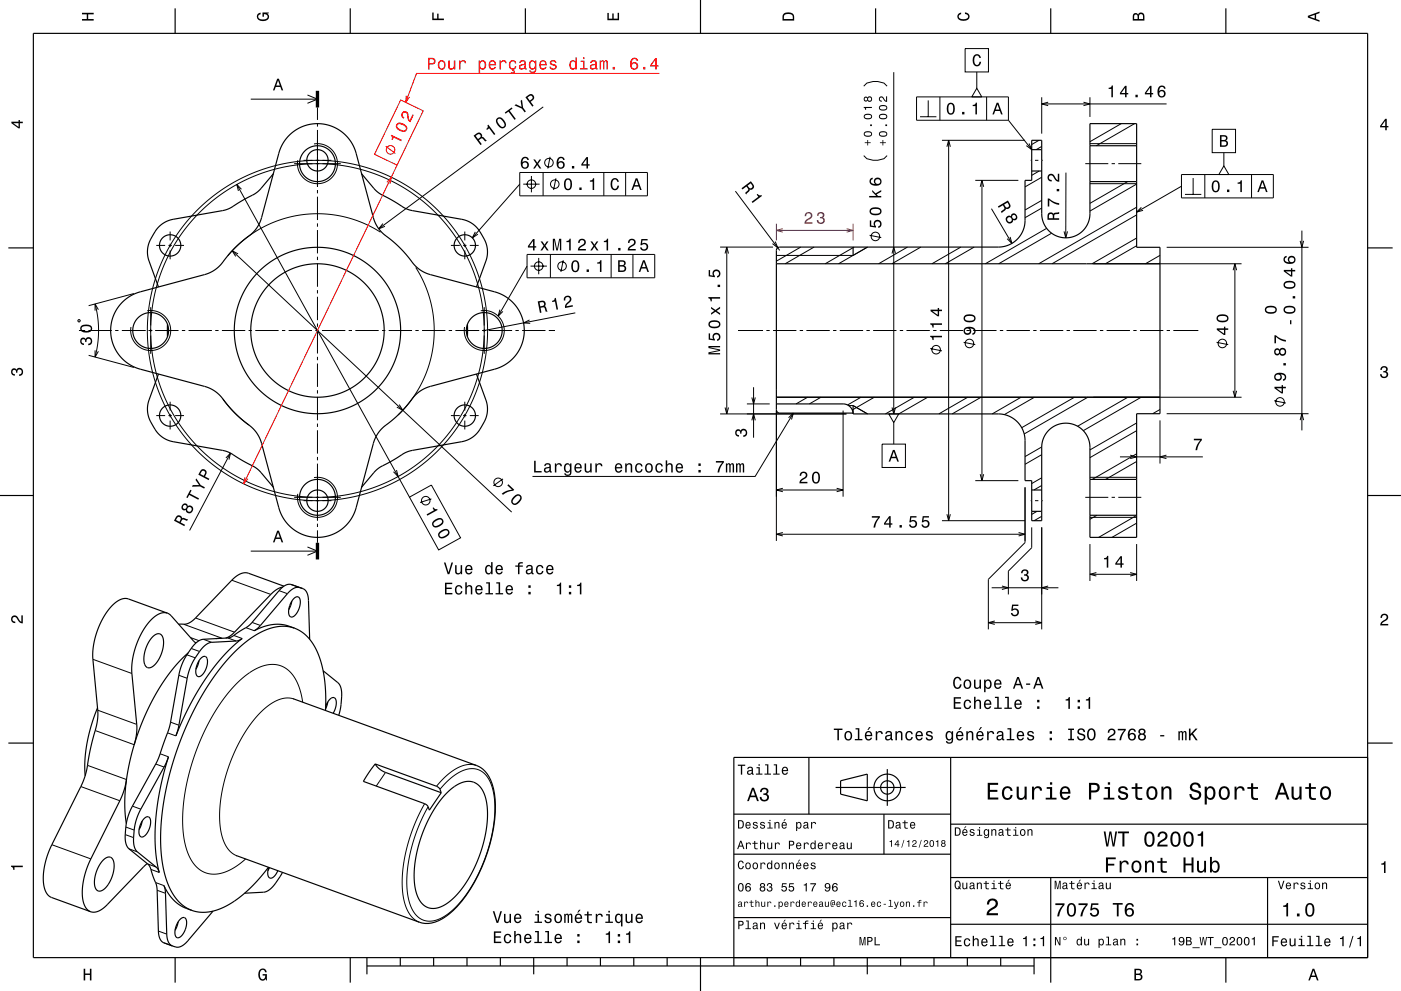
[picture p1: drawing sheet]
<svg xmlns="http://www.w3.org/2000/svg" width="420mm" height="297mm" viewBox="0 0 420 297" stroke-linecap="round" stroke-linejoin="round" font-family="sans-serif">
<g fill="none" stroke="#000" stroke-width=".3">
<path d="M75.2 29.7h20M92.2 28.5l3 1.2-3 1.3M95.2 32.2v3.7M95.2 36.9v1M95.2 38.9v17.1M162.9 32l-49.4 36.6M312.3 29.2v10.9M326.7 29.2v5.9M336.1 37.1l-9.4 5.4M340.1 37.1l-11.4 6.6M71 55.3l51.8 93.7M72.4 56.7l-1.4-1.4 .5 1.9"/>
<path d="M88.2 49.1h5.5M91 48.1h2.7M94.1 43.1a6 6 0 0 1 7.1 5.6 6 6 0 0 1-6.4 6.3 6 6 0 0 1-5.5-7M94.7 49.1h1M94.7 48.1h1M95.2 56.9v1M95.2 58.9v7M96.7 49.1h5.5M96.7 48.1h2.6M282.4 42.1h24.9M292.4 54.1h12.9M309 48.1h.3"/>
<path d="M310.3 48.1h1M311.5 42.1l-2.2 1.2M311.5 51.3l-2.2 1.2M312.3 43.9l-1.7 1M312.3 53.1l-5 2.9M312.3 48.1h.3M325.3 49.1h6.9M326.7 55.1h14M326.7 43h14M333.2 49.1h1M335.2 49.1h6.9M338 54.4l-11.3 6.5"/>
<path d="M340.7 43.6v.1M340.7 55.2l-14 8.1M46.8 73.6h2.7M50.5 73.6h1M51 69.4v2.7M51 73v1.1M51 75v2.7M52.5 73.6h2.7M69.6 75.1l83.8 78.4M71.4 76.1l-1.8-1 1.1 1.7M95.2 66.9v1M95.2 68.9v7"/>
<path d="M95.2 76.9v1M95.2 78.9v7M114.1 69.6l-5.6-2.9-5.9-1.9-6.2-.7-6.3 .3-2.9 .6-3.4 .9-5.7 2.6-5.1 3.5-2.4 2.2-2.3 2.4M114.8 67l-1.3 1.6 1.9-.8M135.2 73.6h2.6M138.8 73.6h1M139.3 69.4v2.7M139.3 73v1.1M139.3 75v2.7M140.8 73.6h2.7M215.9 74.1h15.9M232.7 76.6h23l4.4-2.5-8.7 5"/>
<path d="M240.1 74.1l-7.4 4.2M244.1 74.1l-8.7 5M256 74.1l-8.6 5M272.1 74.1l-8.7 5M276.1 74.1l-8.7 5M288.1 74.1l-8.7 5M292.1 74.1l-8.7 5M312.3 62.4l-5 2.8M312.3 60.1l-5 2.8M313.8 68.4l-18.4 10.7M315.3 69.9l-15.9 9.2M327.7 79.1h44.5"/>
<path d="M340.7 73.6l-9.3 5.5M340.7 64.4l-25.3 14.7M340.7 71.3l-13.3 7.8M340.7 62.1l-29.3 17M347.8 78.8l-.4 .3M347.8 76.5l-4.4 2.6M349.8 74.1h42.5M23.6 95.8l.4 .2-.2 .5-.4-.3zM23.7 99.1h1.8M26.5 99.1h7M28.5 91.1l.8 3.8 .2 3.9-.2 4.3-.8 3.9M29.5 92.8l-1-1.7v2"/>
<path d="M34.5 99.1h1M36.5 99.1h7.2M40.1 88l-13.5 3.6M44.1 93.1a6 6 0 0 1 7.1 5.6 6 6 0 0 1-6.4 6.3 6 6 0 0 1-5.5-7M44.5 99.1h1.2M45.2 92.1v5.5M45.2 98.6v1M46.5 99.1h7M54.5 99.1h1M56.5 99.1h7M64.5 99.1h1M66.5 99.1h7"/>
<path d="M74.5 99.1h1M76.5 99.1h7M84.5 99.1h1M86.5 99.1h7M94.5 99.1h1M95.2 86.9v1M95.2 88.9v7M95.2 96.9v1M95.2 98.9v7M96.5 99.1h7M104.5 99.1h1M106.5 99.1h7"/>
<path d="M114.5 99.1h1M116.5 99.1h7M124.5 99.1h1M124.6 80.2l2.8 5.3 1.9 5.9 .8 6-.2 5.7-1.2 6.1-2.1 5.4-3.2 5.1-4.1 4.7M126.5 99.1h7M134.5 99.1h1M136.5 99.1h7.2M144.1 93.1a6 6 0 0 1 7.1 5.6 6 6 0 0 1-6.4 6.3 6 6 0 0 1-5.5-7M144.5 99.1h1.2M145.2 92.1v5.5M145.2 98.6v1M146.5 99.1h7"/>
<path d="M154.5 99.1h1M156.5 99.1h7M158.8 95.9l-1.8 .9 1.9 .1M164.5 99.1h1.9M172.5 93.8l-27.3 5.3M221.2 99.1h7.5M229.8 99.1h.9M231.8 99.1h6.9M239.7 99.1h1M241.7 99.1h7.1M249.7 99.1h1.1M251.7 99.1h7"/>
<path d="M259.8 99.1h.9M261.8 99.1h6.9M269.7 99.1h1M271.7 99.1h7.1M279.7 99.1h1M281.7 99.1h7M289.8 99.1h.9M291.8 99.1h6.9M299.7 99.1h1.1M301.7 99.1h7.1M309.7 99.1h1M311.7 99.1h7"/>
<path d="M319.8 99.1h.9M321.8 99.1h7M329.7 99.1h1.1M331.7 99.1h7M339.7 99.1h1M341.7 99.1h7M349.8 99.1h.9M351.7 99.1h7.5M26.6 106.5l13.5 3.6M28.5 105v2l1-1.7M45.2 100.6v5.4M66.8 119.6l3.6 4.2 4.2 3.6"/>
<path d="M95.2 106.9v1M95.2 108.9v7M95.2 116.9v1M95.2 118.9v7M145.2 100.6v5.4M242.1 119.1l-3.5 2M246.1 119.1l-3.5 2M258.1 119.1l-4 2.3M262.1 119.1l-6.6 3.8M274.1 119.1l-8.7 5M278.1 119.1l-8.7 5M290.1 119.1l-8.7 5"/>
<path d="M294.1 119.1l-8.7 5M306.1 119.1l-8.7 5M310.1 119.1l-9 5.2M322.1 119.1l-15.8 9.1M326.1 119.1l-19.1 11M327.7 119.1h44.5M338.1 119.1l-15.1 8.6M342.1 119.1l-17.3 10M46.8 124.6h2.7M50.5 124.6h1M51 120.4v2.7M51 124.1v1"/>
<path d="M51 126.1v2.6M52.5 124.6h2.7M67.7 137.3l1.4-1.5-.5 1.9M69.1 135.8l-12.3 23.2M95.2 126.9v1M95.2 128.9v7M95.2 136.9v1M95.2 138.9v17.1M119.7 121.3l1 1.7-1.7-1M135.2 124.6h2.6M138.8 124.6h1M139.3 120.4v2.7"/>
<path d="M139.3 124.1v1M139.3 126.1v2.6M140.8 124.6h2.7M215.9 124.1h37.8M223.9 121.1h6.8M232.7 123.1v39M252.7 123.1v25.8M254.4 121.5h1.3l4.4 2.6M312.3 136.3l-5 2.8M312.3 134l-5 2.8M340.7 138.3l-9.2 5.4M340.7 129.1l-14 8.1"/>
<path d="M340.7 136l-13.2 7.7M340.7 126.8l-14 8M347.8 122.7l-2.2 1.3M347.8 126v12.9M349.8 124h42.5M88.2 149.1h5.5M91 150.1h2.7M94.1 143.1a6 6 0 0 1 7.1 5.6 6 6 0 0 1-6.4 6.3 6 6 0 0 1-5.5-7M94.7 149.1h1M94.7 150.1h1M95.2 156.9v1M95.2 158.9v3.8"/>
<path d="M96.7 149.1h5.5M96.7 150.1h2.6M118.9 140.9l.4 1.9-1.3-1.4M122.8 149l6.5-3.6 8.8 15.8-6.6 3.6zM129.3 149.5l-3.4 1.1M150.8 143.5l-2.9 2.1M282.4 156.1h24.9M292.4 144h12.9M307.3 146v16.6l-11 11v15M309 150.1h.3M309.3 158.1v6.1l-7 7v7M310.3 150.1h1"/>
<path d="M310.9 153.3l-1.6 .9M312.3 154.7l-2.3 1.4M312.3 145.5l-2.3 1.4M312.3 143.2l-3 1.7M312.3 158.1v30.5M312.3 150.1h.3M325.3 149.1h6.9M326.7 143.1h14M326.7 155.1h14M328.8 154.4l-2.1 1.2M333.2 149.1h1M335.2 149.1h6.9"/>
<path d="M340.7 156.8l-7.3 4.3M340.7 154.5l-11.3 6.6M69.5 173.9l11.7 4.2M75.2 165.2h20M83.7 177l2.5 .9M87.2 175.2l2.5 .9M92.2 163.9l3 1.3-3 1.2M326.7 163.1v11M340.7 163.1v11M27.8 197.6l11.7 4.2M55 187.1l11.6 4.2M56 196.2l2.5 1"/>
<path d="M57.1 191.1l2.6 .9M57.3 194.3l2.5 1M58.6 185.2l11.7 4.3M60.9 191.6l2.6 .9M68.3 191.2l2.5 .9M70.1 190.4l2.5 1M73.7 188.1l2.5 .9M75.6 186.5l2.5 1M28.5 218.9l11.7 4.3M29.3 212.8l11.7 4.3M50.2 219.6l2.5 .9M51.1 216.4l2.5 .9"/>
<path d="M53.6 202.4l2.5 .9M88.1 209.5l-2.3-.3-2.4 .6-2.7 1.5-2.8 2.4-2.5 2.9-2.5 3.8-2.3 4.3-1.8 4.3-1.5 5-1 4.5-.4 4.7v3.7l.5 3.2 1.2 3.1 1.4 2 2 1.3M90.7 210.4l-.6-3.1-1-2.8-1.3-2.2-1.6-1.6-2-1.2-2.2-.4-2.5 .3-2.2 .8-2.3 1.3-2.5 1.9-2.8 2.7-2.5 3.1-2.3 3.3-2.3 4.1-2.1 4.2-1.8 4.4-2.5 8.6-.8 4.4-.5 4.3-.2 3.6 .3 4 .6 3.5 1.1 2.9 1.3 2.2 1.7 1.8 1.8 1 2.1 .5 2.4-.2 2.6-.9 2.4-1.4 2.6-2.1M24.2 235.7l11.7 4.3M26.2 229.4l11.7 4.2M46.7 229l2.5 .9M48 225.9l2.5 .9M115.6 231.5l-2.8 4.1M131.9 236.5l3.3-3.4 3.2-2 1.6-.5 1.3-.2 1.4 .1 1.2 .4 1.2 .8 .9 1 1.5 3.2 .8 4v4.8l-.8 5.3-1.5 5.4-2.1 5.4-2.7 5.1-2.9 4.1-3.2 3.2-3 2.1-1.6 .5-1.6 .3-1.4-.2-1.3-.5-1.3-1-1-1.2-.8-1.7-.7-2.2-.5-4.8 .5-5.5 1.2-5.9 2.2-6.1 2.6-5.2M142.9 229.4l-1.3-.3-1.5 .1-2.9 .9-3.1 2.2-3.2 3.3M15.5 253.2l11.7 4.2M37.5 250.1l2.6 .9"/>
<path d="M37.7 247.9l2.5 .9M38.7 254.4l2.5 .9M39.7 241.6l2.5 .9M44.3 258.9l2.5 .9M127.3 240.9l-2.6 5.2-2.1 5.6-1.4 5.9-.6 5.5 .2 5 .9 3.8 .8 1.7 1 1.2 1.1 1 1.2 .6M45.2 260.6l2.5 .9M46.6 264.5l2.5 .9M47.1 266.8l2.5 .9M47.5 279l2.5 1M49.1 282.6l2.5 .9"/>
<circle cx="95.2" cy="99" r="50"/>
<circle cx="95.2" cy="99.1" r="51"/>
<circle cx="127.6" cy="150.1" r="1.28"/>
<circle cx="149.3" cy="144.6" r="1.28"/>
</g>
<path d="M232.7 67.1v5M255.7 67.1v5" fill="none" stroke="#800080" stroke-width=".3"/>
<g fill="none" stroke="#000" stroke-width=".35">
<path d="M10 10h400v277h-400zM52.5 2.5v7.5M105 2.5v7.5M157.5 2.5v7.5M210 0v10M262.5 2.5v7.5M315 2.5v7.5M367.5 2.5v7.5M81.9 52.1l-3.7 4.5a29.9 29.9 0 0 1-6.3 3.9l-2.8 1.8-1.9 .7-15.3 2.7a9.2 9.2 0 0 0-6.7 6 8 8 0 0 0-.5 6.5l2.8 7.8M86.6 40.6l1.7-1.4 2-1.1 2.1-.7 2.2-.3 2.3 .1 2.2 .5 1.8 .8 1.9 1.3 2 2.1 1.6 2.9 5.7 20.9 .9 2 1.3 1.8 5.6 4.8 4.8 5.5 2.4 1.8 1.9 .7 19.7 5.3 3.1 1.5 2.1 1.7 1.5 2 1.1 2.3 .6 2.9-.1 3-.9 3.1-1.6 2.5-2.4 2.2-3.3 1.7-19.8 5.3-1.8 .7-2.5 1.7-5 5.8-5.3 4.5-1.4 1.8-.9 2.1-5.4 19.9-1 2.6-1.8 2.4-2.3 1.9-2.7 1.3-2.7 .5-3.2-.2-2.9-.9-2.7-1.7-2-2.2-1.7-3.4-5.3-19.7-.8-2.1-1.8-2.4-5.9-5.2-4.2-4.9-1.8-1.4-2-.9-20-5.4-2.5-1-2.3-1.6-1.9-2.3-1.4-2.7-.6-2.9 .1-3 1-3.1 1.6-2.5 2.3-2.2 3.4-1.7 20-5.4 1.8-.7 2.2-1.6 4.7-5.4 6-5.3 1.3-1.8 .7-1.9 5.6-20.7 1.2-2.2zM108.4 52.1l4.7 5.4 6.8 3.9a8.7 8.7 0 0 0 3.7 1.7l14.9 2.6a9.3 9.3 0 0 1 6.7 6 8 8 0 0 1 .5 6.5l-2.9 7.8M309.3 44.9h3"/>
<path d="M309.3 51.3h3M326.7 43.7h14M326.7 54.4h14M2.5 74.3h7.5M232.7 79.1h115.1M255.7 74.1v2.5M410 74.3h7.5M50.2 97.2v3.7M140.1 97.2v3.7M47.5 112.1l-2.8 7.8a9.2 9.2 0 0 0 1.8 8.7 8 8 0 0 0 5.4 3.8l15 2.6a25.8 25.8 0 0 1 6.4 3.4l4.1 2.4 4.5 5.2M142.8 112.1l2.9 7.8a9.2 9.2 0 0 1-1.8 8.8 8 8 0 0 1-5.5 3.7l-15.8 2.8-1.6 .7-5.6 3.3a8.7 8.7 0 0 0-3.3 2.4l-3.7 4.4M232.7 119.1h115.1"/>
<path d="M232.7 121.1h20.1a3 3 0 0 1 2.9 3M255.7 123.8h-21.9l-.9-.5-.2-48.3 .4-.7 .7-.2h65.5a8 8 0 0 0 8-8v-12h2v-12h3v22a7.2 7.2 0 0 0 7.2 7.2 7.2 7.2 0 0 0 7.2-7.2v-27h14v37h7.1v49.9h-7.1v37.1h-14v-27a7.2 7.2 0 0 0-7.2-7.3 7.2 7.2 0 0 0-7.2 7.3v22h-3v-12.1h-2v-11.9a8 8 0 0 0-8-8h-43.6M255.7 121.5v2.6M0 148.5h10M309.3 146.9h3M309.3 153.3h3M326.7 143.7h14M326.7 154.4h14M410 148.5h10M84.8 175.9l-1.3 .5-1.5 1-11.9 12.3-1.2 1-1.2 .5M85.1 175.7l-10.7-3.9-1.1-.1-1 .2-2.5 1.6-12 12.5-1.8 1-2.4 .1M88.1 179.4a1.09 1.09 0 0 1 1.4-.5 1.09 1.09 0 0 1 .5 1.5 4.8 4.8 0 0 1-2.6 4.5 1.83 1.83 0 0 1-.8-2.5l.6-1.7z"/>
<path d="M90.7 176.4l-3.7-1.3-.9 .1-.9 .4-1.4 1.2-9.4 10.9-5.6 3.4-8 .5-1.1 .4-1.3 1-1.1 1.3-1.8 2.7-1.1 2.5-.7 2.4-2.6 14.7-.6 2.3-3.4 9.2-8.1 15-1.1 3.3-.4 4.2 .2 2.1 .6 1.3 6.1 5.1 .6 .9 2 6 .5 13.2 .2 1.5 .5 1.1 .6 .6 2.9 1.1M90.7 176.4l-1.8-.4-1.9 1.1-9 10.4-1.8 1.5 3.1-1.3 3.2-.6 2.8 .2 3 1M90.7 176.4h.2a3.6 3.6 0 0 1 1.6 3.5l.3 11.7M45.9 190.7a1.71 1.71 0 0 1 2.1-.7 1.71 1.71 0 0 1 1 2l-.3 2.9-1.3 3.1a2.91 2.91 0 0 1-3.3 2 4.9 4.9 0 0 1-.5-5.3l1-2.2zM50.2 183.8l-11.8-4.3-.9-.2-1.1 .2-2.3 1.5-2.2 2.6-2 3.6-1.4 4-.5 2.8-.2 2.6 1.5 16.7-.3 4-1.7 6.4-1.3 6.9-.7 2.6-1 2.3-9.5 19.2-1.3 4.3-.5 4 .1 2.2 .4 1.5 .6 1.1 .7 .8 12.4 4.6M50.2 183.8l-1.2-.2-1.4 .4-1.5 1-1.5 1.5-2.6 4.1-1.8 4.8-.6 3.3-.1 2.6 1.5 16.6-.2 2.7-.6 2.6M50.2 183.8l1 .7 6.8 7.6 .8 .6M56.4 195.7l-4.2 4.3-4 5.6-3.6 6.4-3 7.1-2.3 7.6-1.4 7.3-.5 6.3 .5 6.5M59.7 198l-1 2.6M60.3 197.3a1.09 1.09 0 0 1 1.4-.5 1.09 1.09 0 0 1 .5 1.4 4.8 4.8 0 0 1-2.6 4.6 1.72 1.72 0 0 1-.8-2.4l.5-1.6zM61.1 193.8l.9-.8 1.1-.4 7.8-.5 1.7-.7-2.9 2.4-2.7 2.8-5.3 6.7-4.7 7.9-4.3 9.3 .9-2.8 3-16.4 1.4-3.4zM66.3 191.3l-1.6 .1"/>
<path d="M87.5 180.2l-.9 2.5M88.3 188.3l-2-.5-1.8-.1-2.5 .3-2.2 .8-2.4 1.1-2.3 1.5-2.6 2-2.5 2.3-4.7 5.5-4.4 6.6-4 7.5-3.4 8.3-2.6 8.3-1.8 8.4-.9 7.7 .1 7.2 1 6.4 .8 2.8 1.1 2.4 1.4 2.2 1.4 1.6 1.6 1.3 1.9 .9M88.3 188.3l2.2 1.1 2.1 1.9 1.7 2.5 1.3 2.8 1.1 3.5 .6 3.9 .3 4.1v4.8M29.2 212.1l-1.7 5-1.4 5.4-.6 5.3v4.7M87.9 209.4l55 20a8.7 8.7 0 0 1 5.1 7 40 40 0 0 1-3.6 23.7 32.3 32.3 0 0 1-11.9 15.3 8.1 8.1 0 0 1-6.7 1l-55-20M96.9 201l4.5 3.7 .7 1.2 .3 3-.3 3.1-.5 2.4M97.6 211.7a2.88 2.88 0 0 1 2.6-2.6 3.8 3.8 0 0 1-.2 4.5l-.1 .2M98.3 210.4l-.7 2M2.5 222.7h7.5M37.9 233.6l-.5 2.7-1.1 2.8-9.4 19-1.4 3.9-.8 4 .1 3.3 .8 2.6 .7 .9 .9 .4M50.5 226.8l-2.5 9.8-1.3 8.7-.2 5 .1 3.8 .4 4.2 .7 3.2-.9-1.6-6.1-5.2-.6-2.2 .1-3.3 .5-3 1.1-2.8 7.5-13.7zM112.5 229l-3.6 5.2 18.5 6.7a2.23 2.23 0 0 1 1.3 1.9l3.6-5.2"/>
<path d="M112.5 229l18.5 6.7a2.22 2.22 0 0 1 1.3 1.9M112.5 229a5.9 5.9 0 0 0 3.1 2.5l16.7 6.1M134 237.6l2.5-2 2.5-1.2 2.3-.2 2 1 1.5 2 1 2.7 .3 3.5-.2 4.4-.9 4.7-1.5 4.5-1.9 4.3-2.2 3.8-2.6 3.2-2.6 2.3-2.8 1.4-2.2 .2-1.3-.4-1.3-.9-.9-1.2-.7-1.7-.8-4 .2-5.3 1.2-5.9 2.2-5.8 3-5.4zM242.5 227v17M250.5 236h21M252 234l8-2v8l-8-2zM266 230.5v11M285 227v60M410 222.7h7.5M410 227h-190v62.5M31 257.7a1.71 1.71 0 0 1 2.2-.8 1.71 1.71 0 0 1 1 2l-.3 2.9-1.4 3.2a2.94 2.94 0 0 1-3.2 1.9 4.9 4.9 0 0 1-.5-5.3l.9-2.2zM42.6 246.1l-.9 2.5"/>
<path d="M43.2 245.3a1.09 1.09 0 0 1 1.5-.4 1.09 1.09 0 0 1 .5 1.4 4.8 4.8 0 0 1-2.7 4.6 1.72 1.72 0 0 1-.8-2.4l.6-1.9zM44.2 258.8l-12.8 13.1-2.3 1.3-1 .2-.9-.2M80.5 259.9l-3.1 3.7-2.8 3-3.1 2.6-3.1 2-2.9 1.4-2.7 .7-2.8 .1-2.5-.6M80.5 259.9a2.47 2.47 0 0 0 .5 3.3 2.94 2.94 0 0 0 2.3-2.3M220 244h65M220 256h65M265 244v12M285 247h125M53.4 276.3l-.9 2.5M54 275.5a1.07 1.07 0 0 1 1.4-.5 1.07 1.07 0 0 1 .6 1.4 4.8 4.8 0 0 1-2.7 4.7 1.72 1.72 0 0 1-.8-2.4l.6-1.9zM57.5 272.8l-2.8-1.1-2.1-1.4-1.8-2-1.7-2.9 .5 2.1 .5 13.4 .6 1.8 1 .8M63.9 273.1l-8.6 9.9-1.7 .9-1.9-.4"/>
<path d="M80.8 260l-.5 1M84.7 261.5l-2.5 3.7-1.9 1.8-1.2 .4-5.8 .3M220 275h65M285 277h125M285 263h125M315 263v31.5M380 263v24M52.5 287v7.5M105 287v7.5M110 289.5h200M110 287v5M120 287v2.5"/>
<path d="M130 287v2.5M140 287v2.5M150 287v2.5M160 287v5M170 287v2.5M180 287v2.5M190 287v2.5M200 287v2.5M210 287v10M230 287v2.5M240 287v2.5M250 287v2.5"/>
<path d="M260 287v5M270 287v2.5M280 287v2.5M290 287v2.5M300 287v2.5M310 287v5M367.5 287v7.5"/>
<circle cx="95.2" cy="48.1" r="3.2"/>
<circle cx="95.2" cy="49.1" r="5.4"/>
<circle cx="51" cy="73.6" r="3.2"/>
<circle cx="139.3" cy="73.6" r="3.2"/>
<circle cx="45.2" cy="99.1" r="5.4"/>
<circle cx="95.2" cy="99.1" r="20"/>
<circle cx="95.2" cy="99.1" r="24.9"/>
<circle cx="145.2" cy="99.1" r="5.4"/>
<circle cx="51" cy="124.6" r="3.2"/>
<circle cx="139.3" cy="124.6" r="3.2"/>
<circle cx="95.2" cy="149.1" r="5.4"/>
<circle cx="95.2" cy="150.1" r="3.2"/>
<circle cx="266" cy="236" r="4"/>
<circle cx="266" cy="236" r="2"/>
</g>
<path d="M95.2 27.2v5M95.2 162.7v5" fill="none" stroke="#000" stroke-width="1" stroke-linecap="butt"/>
<g fill="#000">
<path d="M24.6 3.8h3.5v.5h-1.7v1.4h1.7v.5h-3.5v-.5h1.4v-1.4h-1.4z" fill-rule="evenodd"/>
<path d="M77.3 4.2l.8-.4v.5l-.3 .1a.68 .68 0 0 0-.4 .6 .68 .68 0 0 0 .4 .6 1.68 1.68 0 0 0 2.4-.6 .93 .93 0 0 0-1.1-.8v.8h-.4v-1.3h1.9v.3l-.5 .1 .4 .4a1.19 1.19 0 0 1-.9 1.7 1.9 1.9 0 0 1-2.6-1.3z" fill-rule="evenodd"/>
<path d="M129.6 3.8h.4v1.8h1.1v-1.5h.4v1.5h1.6v.4h-3.5z" fill-rule="evenodd"/>
<path d="M182.1 3.9h.4v1.7h1.1v-1.6h.4v1.6h1.2v-1.8h.4v2.3h-3.5z" fill-rule="evenodd"/>
<path d="M235 4a2.21 2.21 0 0 0-.4 2.2h3.5v-1.2a1.92 1.92 0 0 0-3.1-1zM235.3 4.4l.4-.2a1.45 1.45 0 0 1 2 .8v.7h-2.7l.1-1z" fill-rule="evenodd"/>
<path d="M287.3 4.2l.8-.4v.4l-.3 .1a.66 .66 0 0 0-.4 .6 .66 .66 0 0 0 .4 .6 1.69 1.69 0 0 0 2.5-.5 .9 .9 0 0 0-1-.8v-.5a1.24 1.24 0 0 1 1.4 1.1 1.24 1.24 0 0 1-1.1 1.4 1.93 1.93 0 0 1-2.6-1.2z" fill-rule="evenodd"/>
<path d="M339.8 4.2l-.2 2h3.5v-1.4a.98 .98 0 0 0-.7-1 .98 .98 0 0 0-1.2 .6 .84 .84 0 0 0-1.4-.2zM340.1 4.5l.4-.1 .4 .1 .1 1.2h-1zM341.6 4.4l.4-.2a.58 .58 0 0 1 .7 .7v.8h-1.2z" fill-rule="evenodd"/>
<path d="M392.1 4.7v.6l3.5 1.2v-.4l-1-.4v-1.4l1-.4v-.4zM392.6 5l1.5-.5v1z" fill-rule="evenodd"/>
<path d="M3.4 36.5v.4l2.1 1.6h.5v-1.6h.8v-.4h-.8v-.5h-.4v.5zM4 36.9h1.6v1.1z" fill-rule="evenodd"/>
<path d="M151.3 33.7l.3 .4 .8-.7 1.9 2.5 .3-.3-1.8-2.4 .9-.7-.3-.3zM154.2 31.6l2.3 1 .8 1.1 .4-.3-.9-1.1-.3-2.4-.4 .3 .3 1.9-1.7-.9zM157.5 29.2l2.1 2.8 .4-.3-.9-1.2a1.21 1.21 0 0 0 1-.9 1.21 1.21 0 0 0-.5-1.3l-.7-.1zM158.1 29.2l.5-.3a.59 .59 0 0 1 1 0 .59 .59 0 0 1-.3 .9l-.5 .4z" fill-rule="evenodd"/>
<path d="M415.3 35.6l-1.6 2.1v.5h1.6v.8h.4v-.8h.5v-.4h-.5v-2.2zM415.3 36.2v1.6h-1.1z" fill-rule="evenodd"/>
<path d="M142 40.7l2.1 2.8 .3-.3-.8-1.2 .3-.3 .7-.2 .9 .9 .4-.3-1.1-1h-.3a.97 .97 0 0 0-.4-1.2 .97 .97 0 0 0-1.2 .1zM142.6 40.7l.5-.3a.6 .6 0 0 1 .9 .1 .6 .6 0 0 1-.3 .8l-.4 .4z" fill-rule="evenodd"/>
<path d="M146.1 37.6a.78 .78 0 0 1-.3 1.1l.2 .2 .6-.4 1.5 2 .4-.3-2.1-2.8zM149.1 35.3a2.02 2.02 0 0 0 1.7 3.2 1.14 1.14 0 0 0 .8-1.7l-.4-.7a1.52 1.52 0 0 0-2.1-.8zM149.4 35.7l.3-.1a2.38 2.38 0 0 1 1.5 2.1l-.5 .4a2.38 2.38 0 0 1-1.6-2.1z" fill-rule="evenodd"/>
<path d="M161.2 90.3l.7 3.5 .4-.1-.3-1.5 .5-.1 .7 .2 .4 1.1 .6-.1-.6-1.4-.3-.1a.97 .97 0 0 0 .2-1.2 .97 .97 0 0 0-1.1-.5zM161.7 90.7l.6-.1a.6 .6 0 0 1 .8 .4 .6 .6 0 0 1-.6 .7l-.5 .1z" fill-rule="evenodd"/>
<path d="M166.3 89.3a.77 .77 0 0 1-.8 .9l.1 .3 .8-.1 .4 2.4 .5-.1-.7-3.4zM169.2 89.1l-.2 1 .5-.1a.7 .7 0 0 1 .3-.9 .7 .7 0 0 1 1 .3 .7 .7 0 0 1-.3 .9l-.3 .3a1.63 1.63 0 0 0-.8 1.7l2.4-.4-.1-.5-1.9 .4 .7-.9a1.17 1.17 0 0 0 .6-1.9 1.17 1.17 0 0 0-1.9 .1z" fill-rule="evenodd"/>
<path d="M3.6 110.6a.86 .86 0 0 1 1.4 .2 1.12 1.12 0 0 1 1.5-.4 1.12 1.12 0 0 1 .3 1.6l-.5 .6-.6 .1v-.5a.72 .72 0 0 0 .9-.6 .72 .72 0 0 0-.8-.8 .72 .72 0 0 0-.6 .9h-.4a.62 .62 0 0 0-.4-.8 .62 .62 0 0 0-.8 .5 .62 .62 0 0 0 .5 .7h.4l-.1 .5a1.17 1.17 0 0 1-1-.7 1.17 1.17 0 0 1 .2-1.3z" fill-rule="evenodd"/>
<path d="M24.3 101.5a1.17 1.17 0 0 0-.2 1.2 1.17 1.17 0 0 0 1.1 .7v-.5a.62 .62 0 0 1-.8-.3 .62 .62 0 0 1 .3-.8 .62 .62 0 0 1 .8 .2v.5h.4a.72 .72 0 0 1 .5-.9 .72 .72 0 0 1 .9 .5 .72 .72 0 0 1-.5 .9h-.3v.5a1.18 1.18 0 0 0 1.1-1.5 1.18 1.18 0 0 0-1.8-.6l-.1 .2a.86 .86 0 0 0-1.4-.1zM24.5 97.6a1.13 1.13 0 0 0-.4 1.2 1.13 1.13 0 0 0 1 .8 1.9 1.9 0 0 0 2.6-1.1 2.04 2.04 0 0 0-3.2-.9zM24.5 98.1a2.38 2.38 0 0 1 2.7 0v.7a2.38 2.38 0 0 1-2.7 0z" fill-rule="evenodd"/>
<path d="M414.1 110a1.01 1.01 0 0 1 1.5-.2 1.01 1.01 0 0 1 0 1.6 1.12 1.12 0 0 1 .4 1.5 1.12 1.12 0 0 1-1.6 .3l-.6-.5-.1-.6h.5a.72 .72 0 0 0 .7 .9 .72 .72 0 0 0 .7-.8 .72 .72 0 0 0-.9-.6v-.4a.62 .62 0 0 0 .8-.4 .62 .62 0 0 0-.5-.8 .62 .62 0 0 0-.7 .5v.4h-.5z" fill-rule="evenodd"/>
<path d="M53 154.7l-.8 1.4 3.1 1.6 .2-.4-1.3-.7 .2-.4 .5-.5 1.2 .4 .2-.5-1.4-.4-.3 .1-.3-.6a.98 .98 0 0 0-1.3 0zM53.2 155.1l.4-.2a.6 .6 0 0 1 .6 .4 .6 .6 0 0 1-.2 .6l-.2 .5-1-.6z" fill-rule="evenodd"/>
<path d="M54.8 151.1a.95 .95 0 0 0-.4 1.3 .95 .95 0 0 0 1.3 .4 1.09 1.09 0 0 0 1.4 .9 1.09 1.09 0 0 0 .7-1.4 1.09 1.09 0 0 0-1.5-.6l-.2-.6a.88 .88 0 0 0-1.3 0zM56.1 152.7a.71 .71 0 0 1 1.4 0 .71 .71 0 0 1-1.4 0zM54.8 152a.6 .6 0 0 1 1.2 0 .6 .6 0 0 1-1.2 0z" fill-rule="evenodd"/>
<path d="M57.1 146.8l-1.2 2.3 .3 .2 .5-1 2.7 1.5 .3-.4-2.8-1.5 .5-.9zM58.9 143.4l-.3 .4 1.1 1.6h-1.9l-.3 .5 2.5-.1 1.2 .6 .2-.4-1.2-.6zM60.3 140.8l-.8 1.5 3 1.6 .3-.4-1.3-.7a1.34 1.34 0 0 0-.1-2.1l-.8-.1zM60.5 141.2l.4-.1a.6 .6 0 0 1 .6 .3 .6 .6 0 0 1-.1 .7l-.3 .5-1.1-.6z" fill-rule="evenodd"/>
<path d="M129.7 152.2l.4 .7-2.2 1.2 .2 .4 3.1-1.7-.2-.3a.77 .77 0 0 1-1-.4zM130 156.1a1.14 1.14 0 0 0-.3 1.4 1.14 1.14 0 0 0 1.4 .5l.7-.3a1.51 1.51 0 0 0 1-1.9 1.43 1.43 0 0 0-2.1-.2zM130 156.7l.4-.3a1.62 1.62 0 0 1 2.1-.4v.3a2.37 2.37 0 0 1-2.2 1.3l-.4-.6zM131.8 159.3a1.14 1.14 0 0 0-.3 1.5 1.14 1.14 0 0 0 1.4 .5l.7-.3a1.51 1.51 0 0 0 1-1.9 1.43 1.43 0 0 0-2.1-.2zM131.9 160l.3-.4a1.62 1.62 0 0 1 2.1-.3l.1 .3a2.37 2.37 0 0 1-2.3 1.3l-.4-.6z" fill-rule="evenodd"/>
<path d="M152.4 145.1l-.3 .4 1.4 1.3a5.2 5.2 0 0 0-3.1 1.2l.4 .3a5.3 5.3 0 0 1 3.1-1.2l.3-.3zM153.9 148.9a1.42 1.42 0 0 0-.3 2.2 2.03 2.03 0 0 0 2.8-1.7 1.13 1.13 0 0 0-.6-1.2 1.13 1.13 0 0 0-1.3 .2zM154.3 149.2l.8-.6a.63 .63 0 0 1 .7 .1 .63 .63 0 0 1 .1 .6l-.2 .5a1.61 1.61 0 0 1-1.8 1l-.2-.7z" fill-rule="evenodd"/>
<path d="M3.6 184.7a1.22 1.22 0 0 1 2 .8l.8 .8v-1.9h.4v2.4a2.76 2.76 0 0 1-2-1.8 .69 .69 0 0 0-1.1 .5 .69 .69 0 0 0 .9 .8v.4a1.19 1.19 0 0 1-1.2-.6 1.19 1.19 0 0 1 .2-1.4z" fill-rule="evenodd"/>
<path d="M414.2 184.2a1.18 1.18 0 0 1 1.9 .3 1.18 1.18 0 0 1-1 1.7l-.8 .8h1.9v.4h-2.4a2.76 2.76 0 0 1 1.8-2 .69 .69 0 0 0-.5-1.1 .69 .69 0 0 0-.8 .9h-.4z" fill-rule="evenodd"/>
<path d="M221.2 229.2v.3h.9v2.7h.4v-2.7h.9v-.3zM224.3 230l-.3 .5h.4a.47 .47 0 0 1 .5-.4 .47 .47 0 0 1 .4 .6l-.2 .1a.78 .78 0 0 0-1.1 .4 .78 .78 0 0 0 .6 1l.8-.3 .1 .2 .5 .1v-.3l-.3-.1v-1.3a.87 .87 0 0 0-.6-.7 .87 .87 0 0 0-.8 .2zM224.4 231.3l.9-.3v.4a.51 .51 0 0 1-.5 .5 .51 .51 0 0 1-.5-.5zM226.8 229.9v.3h.6v1.6h-.8v.4h2v-.4h-.8v-1.9zM227.4 229.1v.4h.4v-.4zM229.4 229.1v.3h.6v2.4h-.8v.4h1.9v-.4h-.8v-2.7zM232 229.1v.3h.6v2.4h-.8v.4h1.9v-.4h-.7v-2.7zM234.6 230.1a1.24 1.24 0 0 0-.2 1.4 1.24 1.24 0 0 0 1.2 .7l.6-.7h-.3l-.6 .4a.64 .64 0 0 1-.5-.8h1.5v-.2a.96 .96 0 0 0-.5-1 .96 .96 0 0 0-1.2 .2zM234.9 230.3l.7-.2 .3 .7h-1.1z" fill-rule="evenodd"/>
<path d="M250 218.4v.4h1v3.1h.5v-3.1h1.1v-.4zM253.4 219.4a1.45 1.45 0 0 0-.2 1.7 1.45 1.45 0 0 0 1.6 .8 1.45 1.45 0 0 0 .7-1.8 1.45 1.45 0 0 0-1.7-.9zM253.8 219.7a.67 .67 0 0 1 .7-.2 .67 .67 0 0 1 .5 .5 .93 .93 0 0 1 0 1.1 .93 .93 0 0 1-1 .4 1.37 1.37 0 0 1-.2-1.8zM256.5 218.2v.4h.7v2.9h-.9v.4h2.2v-.4h-.9v-3.3zM260.5 217.9l-.5 .9h.3l.7-.9zM259.6 219.4a1.45 1.45 0 0 0-.3 1.7 1.45 1.45 0 0 0 1.5 .8l.7-.8h-.5l-.6 .5a.76 .76 0 0 1-.7-1h1.8a1.17 1.17 0 0 0-.5-1.3 1.17 1.17 0 0 0-1.4 .1zM259.9 219.7l.2-.2a.67 .67 0 0 1 .7 .1 .67 .67 0 0 1 .2 .7h-1.3zM262.5 219.1v2.8h.5v-1.6a.66 .66 0 0 1 .3-.8 .66 .66 0 0 1 .9 .3v.2h.5a.89 .89 0 0 0-.7-.9 .89 .89 0 0 0-1.1 .5v-.5zM265.7 219.3l-.3 .6h.4a.55 .55 0 0 1 .7-.5 .55 .55 0 0 1 .4 .8h-.2a.91 .91 0 0 0-1.3 .6 .91 .91 0 0 0 .7 1.1l.9-.4 .1 .3 .6 .1v-.4h-.3v-1.6a1.02 1.02 0 0 0-.7-.9 1.02 1.02 0 0 0-1 .3zM265.9 220.8l1.1-.3a.77 .77 0 0 1-.2 .9 .77 .77 0 0 1-.9 0zM268.4 219.1v2.8h.5v-1.6a.63 .63 0 0 1 .5-.9 .63 .63 0 0 1 .7 .8v1.7h.4v-1.8a.89 .89 0 0 0-.6-1 .89 .89 0 0 0-1 .5v-.5zM271.7 219.4a1.45 1.45 0 0 0-.2 1.7 1.45 1.45 0 0 0 1.5 .8l.5-.6 .1-.4h-.4l-.4 .6a1.01 1.01 0 0 1-1-1 1.01 1.01 0 0 1 1-1l.4 .5h.4a1.09 1.09 0 0 0-.7-.9 1.09 1.09 0 0 0-1.2 .3zM274.7 219.4a1.45 1.45 0 0 0-.2 1.7 1.45 1.45 0 0 0 1.4 .8l.7-.8h-.4l-.6 .5a.76 .76 0 0 1-.7-1h1.8a1.17 1.17 0 0 0-.5-1.3 1.17 1.17 0 0 0-1.5 .1zM275.1 219.7l.2-.2a.67 .67 0 0 1 .7 .1 .67 .67 0 0 1 .2 .7h-1.3zM277.8 219.3l-.2 .2a.96 .96 0 0 0 1.2 1.2l.3 .2a.6 .6 0 0 1-.5 .7 .6 .6 0 0 1-.7-.6h-.4a1.03 1.03 0 0 0 1.3 1 1.03 1.03 0 0 0 .7-1.5l-1.4-.4a.54 .54 0 0 1 .4-.7 .54 .54 0 0 1 .7 .5h.4a1.08 1.08 0 0 0-1.8-.6zM283.7 219.4a1.49 1.49 0 0 0-.2 1.6 1.49 1.49 0 0 0 1.3 .9l.5-.5a.73 .73 0 0 1-.3 1 .73 .73 0 0 1-1-.3h-.4a1.1 1.1 0 0 0 1.2 .8 1.1 1.1 0 0 0 .9-1.2v-2.6h-.4v.5l-.3-.4a.9 .9 0 0 0-1.3 .2zM284.1 219.7a.63 .63 0 0 1 .7-.2 .63 .63 0 0 1 .4 .6 .92 .92 0 0 1 .1 1 .92 .92 0 0 1-1 .4l-.3-.5zM287.9 217.9l-.5 .9h.3l.6-.9zM286.9 219.4a1.45 1.45 0 0 0-.3 1.7 1.45 1.45 0 0 0 1.5 .8l.7-.8h-.5l-.6 .5a.76 .76 0 0 1-.7-1h1.8a1.16 1.16 0 0 0-.5-1.3 1.16 1.16 0 0 0-1.4 .1zM287.2 219.7l.2-.2a.67 .67 0 0 1 .7 .1 .67 .67 0 0 1 .3 .7h-1.4zM289.7 219.1v2.8h.4v-1.6a.63 .63 0 0 1 .6-.9 .63 .63 0 0 1 .7 .8v1.7h.4v-1.8a.89 .89 0 0 0-.6-1 .89 .89 0 0 0-1.1 .5v-.5zM293.9 217.9l-.5 .9h.3l.7-.9zM293 219.4a1.45 1.45 0 0 0-.3 1.7 1.45 1.45 0 0 0 1.4 .8l.7-.8h-.4l-.6 .5a.76 .76 0 0 1-.7-1h1.8a1.16 1.16 0 0 0-.5-1.3 1.16 1.16 0 0 0-1.4 .1zM293.3 219.7l.2-.2a.67 .67 0 0 1 .7 .1 .67 .67 0 0 1 .2 .7h-1.3zM295.9 219.1v2.8h.5v-1.6a.66 .66 0 0 1 .3-.8 .66 .66 0 0 1 .9 .3v.2h.4a.89 .89 0 0 0-.6-.9 .89 .89 0 0 0-1.1 .5v-.5zM299.1 219.3l-.3 .6h.4a.55 .55 0 0 1 .7-.5 .55 .55 0 0 1 .4 .8h-.2a.91 .91 0 0 0-1.3 .6 .91 .91 0 0 0 .7 1.1l.9-.4 .1 .3 .6 .1v-.4h-.3v-1.6a1.02 1.02 0 0 0-1.7-.6zM299.3 220.8l1.1-.3a.77 .77 0 0 1-.2 .9 .77 .77 0 0 1-.9 0zM302 218.2v.4h.7v2.9h-.9v.4h2.3v-.4h-.9v-3.3zM305.1 219.4a1.46 1.46 0 0 0-.2 1.7 1.46 1.46 0 0 0 1.4 .8l.7-.8h-.4l-.6 .5a.76 .76 0 0 1-.7-1h1.7a1.17 1.17 0 0 0-.5-1.3 1.17 1.17 0 0 0-1.4 .1zM305.5 219.7l.2-.2a.67 .67 0 0 1 .7 .1 .67 .67 0 0 1 .2 .7h-1.3zM308.2 219.3l-.2 .2a.96 .96 0 0 0 1.2 1.2l.3 .2a.6 .6 0 0 1-.5 .7 .6 .6 0 0 1-.7-.6h-.4a1.03 1.03 0 0 0 1.3 1 1.03 1.03 0 0 0 .6-1.5l-1.3-.4a.53 .53 0 0 1 .4-.7 .53 .53 0 0 1 .6 .5h.5a1.08 1.08 0 0 0-1.8-.6zM314.7 221.1v.8h.7v-.8zM314.7 219.1v.8h.7v-.8zM320.2 218.4v.4h.7v2.6h-.7v.5h1.8v-.5h-.7v-2.6h.7v-.4zM323.3 218.6a1.09 1.09 0 0 0-.2 1.3 1.09 1.09 0 0 0 1.3 .5 .64 .64 0 0 1 .4 .9 .64 .64 0 0 1-1 .2l-.5-.8h-.4a1.21 1.21 0 0 0 1.5 1.3 1.21 1.21 0 0 0 .7-1.8l-.8-.3a.72 .72 0 0 1-.8-.7 .7 .7 0 0 1 .7-.5 .7 .7 0 0 1 .6 .7h.5a1.19 1.19 0 0 0-.7-1.1 1.19 1.19 0 0 0-1.3 .3zM326.2 218.7a2.03 2.03 0 0 0 1 3.3 2.03 2.03 0 0 0 .9-3.3 1.17 1.17 0 0 0-1.9 0zM326.8 218.8l.4-.1a1.66 1.66 0 0 1 0 2.8 1.68 1.68 0 0 1-.4-2.7zM332.4 218.7l-.3 .9h.4a.7 .7 0 0 1 .6-.8 .7 .7 0 0 1 .8 .5 .7 .7 0 0 1-.5 .8l-.3 .2a1.63 1.63 0 0 0-1.1 1.6h2.4v-.5h-1.9l.9-.8a1.17 1.17 0 0 0 .9-1.6 1.17 1.17 0 0 0-1.9-.3zM335.1 218.4v.5h1.9a5.1 5.1 0 0 0-1.4 3h.5a5.3 5.3 0 0 1 1.4-3.1v-.4zM338.6 218.6a2.4 2.4 0 0 0 .2 3.3 1.16 1.16 0 0 0 1.5-.4 1.16 1.16 0 0 0-.1-1.5 1.16 1.16 0 0 0-1.6 0 1.02 1.02 0 0 1 .8-1.3l.5 .2 .2 .4h.4a1.12 1.12 0 0 0-.7-.9 1.12 1.12 0 0 0-1.2 .2zM338.6 220.8a.75 .75 0 0 1 1.5 0 .75 .75 0 0 1-1.5 0zM341.6 218.6l-.3 .3a.8 .8 0 0 0 .4 1.1 1.09 1.09 0 0 0-.2 1.6 1.09 1.09 0 0 0 1.7 0 1.09 1.09 0 0 0-.2-1.6 .95 .95 0 0 0 .3-1.4 .95 .95 0 0 0-1.4-.2zM341.6 220.9a.71 .71 0 0 1 1.4 0 .71 .71 0 0 1-1.4 0zM341.7 219.3a.6 .6 0 0 1 1.2 0 .6 .6 0 0 1-1.2 0zM347.8 220.3v.4h1.2v-.4zM353.3 219.1v2.8h.4v-1.9l.2-.5h.3l.1 .2v2.2h.4v-2.1l.4-.4 .2 .6v1.9h.4v-1.9a.69 .69 0 0 0-.5-.9l-.6 .3-.4-.3-.5 .3v-.3zM356.4 218.4v3.5h.5v-1.3l.4-.4 1.2 1.7h.6l-1.5-2.1 1.4-1.4h-.6l-1.5 1.6v-1.6z" fill-rule="evenodd"/>
<path d="M296.1 234.6v5h3.2v-.6h-2.5v-1.7h2.2v-.6h-2.2v-1.5h2.4v-.6zM300.8 236.2a2.18 2.18 0 0 0 1.2 3.6 1.51 1.51 0 0 0 1.6-1.6h-.6a.95 .95 0 0 1-.9 1 .95 .95 0 0 1-1-.9 1.6 1.6 0 0 1 .9-2.1 .86 .86 0 0 1 .9 .8h.7a1.56 1.56 0 0 0-1.1-1.3 1.56 1.56 0 0 0-1.7 .5zM304.8 235.8v2.5a1.27 1.27 0 0 0 .9 1.4 1.27 1.27 0 0 0 1.5-.7v.6h.6v-3.8h-.6v2.2a.92 .92 0 0 1-.6 1.1 .92 .92 0 0 1-1.2-.4v-2.9zM309.4 235.8v3.8h.6v-2.2a.95 .95 0 0 1 .5-1.1 .95 .95 0 0 1 1.2 .3l.1 .4h.6a1.28 1.28 0 0 0-1-1.4 1.28 1.28 0 0 0-1.4 .8v-.6zM313.8 235.9v.5h1v2.7h-1.3v.5h3.2v-.5h-1.3v-3.2zM314.8 234.4v.8h.6v-.8zM318.1 236.2a2.2 2.2 0 0 0 1.2 3.6 1.51 1.51 0 0 0 1.5-1.3h-.6l-.3 .5-.5 .2a1.08 1.08 0 0 1-1-1.3h2.5a1.66 1.66 0 0 0-.7-2 1.66 1.66 0 0 0-2.1 .3zM318.6 236.5a.94 .94 0 0 1 1.2-.2 .94 .94 0 0 1 .5 1h-1.9zM326.5 234.6v5h.6v-2.1a1.92 1.92 0 0 0 2.6-1.4 1.33 1.33 0 0 0-1.5-1.5zM327.1 235.2a1.6 1.6 0 0 1 1.8 .5 .86 .86 0 0 1 0 .9 .86 .86 0 0 1-.9 .3h-.9zM331.1 235.9v.5h1v2.7h-1.3v.5h3.3v-.5h-1.3v-3.2zM332.1 234.4v.8h.7v-.8zM335.6 235.9a1.08 1.08 0 0 0-.3 1.2 1.08 1.08 0 0 0 1 .7l1.2 .5a.91 .91 0 0 1-.8 1 .91 .91 0 0 1-1-.9h-.6a1.52 1.52 0 0 0 1.7 1.3 1.52 1.52 0 0 0 1.3-1.7l-.5-.5-1.6-.4a.76 .76 0 0 1 .6-1 .76 .76 0 0 1 .9 .7h.6a1.47 1.47 0 0 0-1-1.2 1.47 1.47 0 0 0-1.5 .3zM340.4 234.7v1.2h-1.1v.5h1.1v2.6a1.49 1.49 0 0 0 2 .7v-.5a.97 .97 0 0 1-1.4-.5v-2.3h1.4v-.5h-1.4v-1.2zM344.1 236.2a2.18 2.18 0 0 0 1.2 3.6 2.12 2.12 0 0 0 1.7-2.1 2.12 2.12 0 0 0-1.7-2.1l-.7 .2zM344.6 236.6a.96 .96 0 0 1 1-.4 .96 .96 0 0 1 .7 .8 1.59 1.59 0 0 1-1 2.2 1.67 1.67 0 0 1-.7-2.6zM348.2 235.8v3.8h.6v-2.2a.91 .91 0 0 1 .6-1.1 .91 .91 0 0 1 1.1 .5v2.8h.7v-2.5a1.27 1.27 0 0 0-.9-1.4 1.27 1.27 0 0 0-1.5 .6v-.5zM357.1 234.9a1.37 1.37 0 0 0-.3 1.5 1.37 1.37 0 0 0 1.3 .9 1.1 1.1 0 0 1 1.3 1.3 1.19 1.19 0 0 1-1.3 .5 1.19 1.19 0 0 1-.9-1.1h-.7a1.73 1.73 0 0 0 2.2 1.8 1.73 1.73 0 0 0 1-2.6l-1.1-.4a1.02 1.02 0 0 1-1.2-.9 .99 .99 0 0 1 1.1-.8 .99 .99 0 0 1 .8 1h.7a1.66 1.66 0 0 0-1-1.6 1.66 1.66 0 0 0-1.9 .4zM361.2 235.8v5.3h.6v-2.1a1.32 1.32 0 0 0 1.4 .7 1.32 1.32 0 0 0 1.1-1.1 2.15 2.15 0 0 0-1.4-3l-.6 .2-.5 .5v-.5zM362.1 236.6a.9 .9 0 0 1 .9-.4 .9 .9 0 0 1 .7 .8 1.61 1.61 0 0 1-.9 2.2 1.69 1.69 0 0 1-.7-2.6zM365.8 236.2a2.18 2.18 0 0 0 1.2 3.6 2.16 2.16 0 0 0 1.8-1.8 2.16 2.16 0 0 0-1.1-2.2h-1.4zM366.3 236.6a.96 .96 0 0 1 1-.4 .96 .96 0 0 1 .7 .8 1.59 1.59 0 0 1-1 2.2 1.67 1.67 0 0 1-.7-2.6zM370.1 235.8v3.8h.6v-2.2a.95 .95 0 0 1 .5-1.1 .95 .95 0 0 1 1.2 .3l.1 .4h.6a1.28 1.28 0 0 0-1-1.4 1.28 1.28 0 0 0-1.4 .8v-.6zM375.1 234.7v1.2h-1.1v.5h1.1v2.6a1.49 1.49 0 0 0 2 .7v-.5a.98 .98 0 0 1-1.4-.5v-2.3h1.4v-.5h-1.4v-1.2zM384 234.6l-1.8 5h.6l.6-1.5h2l.5 1.5h.7l-1.9-5zM384.4 235.3l.7 2.2h-1.5zM387.2 235.8v2.5a1.27 1.27 0 0 0 .9 1.4 1.27 1.27 0 0 0 1.5-.7v.6h.6v-3.8h-.6v2.2a.92 .92 0 0 1-.6 1.1 .92 .92 0 0 1-1.1-.4l-.1-2.9zM392.4 234.7v1.2h-1.1v.5h1.1v2.6a1.49 1.49 0 0 0 2.1 .7v-.5a.97 .97 0 0 1-1.4-.5l-.1-2.3h1.5v-.5h-1.5v-1.2zM396.1 236.2a2.18 2.18 0 0 0 1.3 3.6 2.16 2.16 0 0 0 1.7-1.8 2.16 2.16 0 0 0-1-2.2h-1.4zM396.6 236.6a.96 .96 0 0 1 1-.4 .96 .96 0 0 1 .7 .8 1.59 1.59 0 0 1-.9 2.2 1.67 1.67 0 0 1-.8-2.6z" fill-rule="evenodd"/>
<path d="M3.3 259.4h3.5v.5h-2.5v.8h-.3a.77 .77 0 0 0-.7-.9z" fill-rule="evenodd"/>
<path d="M221.9 252l-.9 2.5h.3l.3-.8h1l.2 .8h.4l-.9-2.5zM222.1 252.3l.4 1.1h-.8zM223.6 252.5v2h.3l.2-1.6 .5-.1 .2 .3h.3a.64 .64 0 0 0-.5-.6 .64 .64 0 0 0-.7 .4v-.4zM226.1 252v.6h-.5v.3h.5v1.3a.74 .74 0 0 0 1 .3v-.3l-.6-.1-.1-.3v-.9h.7v-.3h-.7v-.6zM227.8 251.9v2.6h.4v-1.1a.45 .45 0 0 1 .3-.7 .45 .45 0 0 1 .5 .6v1.2h.3v-1.3a.63 .63 0 0 0-.4-.7 .63 .63 0 0 0-.7 .3v-.9zM230 252.5v1.3a.64 .64 0 0 0 .4 .7 .64 .64 0 0 0 .8-.3v.3h.3v-2h-.3v1.4l-.5 .4-.4-.3v-1.5zM232.3 252.5v2h.3l.1-1.6 .6-.1 .2 .3h.3a.64 .64 0 0 0-.5-.6 .64 .64 0 0 0-.7 .4v-.4zM236.5 252v2.5h.3v-1.1a.8 .8 0 0 0 1.3-.4 .8 .8 0 0 0-.7-1zM236.8 252.3h.5a.43 .43 0 0 1 .5 .4 .43 .43 0 0 1-.5 .4h-.5zM238.9 252.7a.98 .98 0 0 0-.3 1.3 .98 .98 0 0 0 1.3 .4l.3-.5-.9 .3-.3-.6 1.2-.2a.8 .8 0 0 0-.4-.8 .8 .8 0 0 0-.9 .1zM239.1 252.9l.5-.1 .3 .5h-.9zM241 252.5v2h.3l.1-1.6 .6-.1 .2 .3h.3a.64 .64 0 0 0-.5-.6 .64 .64 0 0 0-.7 .4v-.4zM243.1 252.7l-.1 .4a.91 .91 0 0 0 0 1 .91 .91 0 0 0 1 .3l.2-.2v.3h.3v-2.6h-.3v.9l-.5-.3zM243.4 252.9l.1-.1a.7 .7 0 0 1 .7 .7 .7 .7 0 0 1-.7 .7l-.2-.4zM245.4 252.7a.98 .98 0 0 0-.2 1.3 .98 .98 0 0 0 1.2 .4l.3-.5-.9 .3-.3-.6 1.2-.2a.8 .8 0 0 0-.4-.8 .8 .8 0 0 0-.9 .1zM245.6 252.9l.5-.1 .3 .5h-.9zM247.5 252.5v2h.3l.1-1.6 .6-.1 .2 .3h.3a.64 .64 0 0 0-.5-.6 .64 .64 0 0 0-.7 .4v-.4zM249.7 252.7a.98 .98 0 0 0-.2 1.3 .98 .98 0 0 0 1.3 .4l.2-.5-.9 .3-.3-.6 1.3-.2a.8 .8 0 0 0-.4-.8 .8 .8 0 0 0-1 .1zM249.9 252.9l.6-.1 .2 .5h-.9zM251.9 252.6l-.2 .5h.3a.39 .39 0 0 1 .5-.4 .39 .39 0 0 1 .3 .6 .73 .73 0 0 0-1 .2 .73 .73 0 0 0 .2 1l.8-.3 .1 .2 .4 .1-.2-1.4a.72 .72 0 0 0-.5-.6 .72 .72 0 0 0-.7 .1zM252 253.7l.8-.2v.3a.42 .42 0 0 1-.4 .5 .42 .42 0 0 1-.4-.5zM253.9 252.5v1.3a.63 .63 0 0 0 .4 .7 .63 .63 0 0 0 .8-.3v.3h.3v-2h-.4v1.4l-.5 .4-.3-.3v-1.5z" fill-rule="evenodd"/>
<path d="M221.2 245.8v2.5h.9a1.28 1.28 0 0 0 1-1.2 1.28 1.28 0 0 0-1-1.3zM221.6 246.1a.96 .96 0 0 1 1.1 1 .96 .96 0 0 1-1.1 .9zM223.7 246.6a.98 .98 0 0 0-.2 1.3 .98 .98 0 0 0 1.3 .3l.2-.4-.9 .3-.3-.7 1.3-.1a.8 .8 0 0 0-.5-.9 .8 .8 0 0 0-.9 .2zM223.9 246.7l.6-.1 .2 .6h-.9zM225.9 246.5l-.2 .4 .1 .3 1 .4a.43 .43 0 0 1-.4 .5 .43 .43 0 0 1-.4-.4h-.3a.7 .7 0 0 0 .9 .7 .7 .7 0 0 0 .3-1.1l-.8-.3a.38 .38 0 0 1 .3-.5 .38 .38 0 0 1 .4 .4h.3l-.4-.6zM228 246.5l-.1 .4 .1 .3 1 .4a.43 .43 0 0 1-.4 .5 .43 .43 0 0 1-.5-.4h-.3a.7 .7 0 0 0 1 .7 .7 .7 0 0 0 .2-1.1l-.7-.3a.38 .38 0 0 1 .3-.5 .38 .38 0 0 1 .4 .4h.3l-.4-.6zM230.2 246.4v.3h.5v1.3h-.7v.3h1.6v-.3h-.6v-1.6zM230.7 245.7v.4h.3v-.4zM232.2 246.4v1.9h.3v-1.1a.45 .45 0 0 1 .4-.6 .45 .45 0 0 1 .5 .5v1.2h.3v-1.3a.63 .63 0 0 0-.5-.7 .63 .63 0 0 0-.7 .4v-.3zM235.2 245.5l-.4 .6 .8-.6zM234.5 246.6a.98 .98 0 0 0-.2 1.3 .98 .98 0 0 0 1.3 .3l.3-.4-1 .3-.3-.7 1.3-.1a.8 .8 0 0 0-.4-.9 .8 .8 0 0 0-1 .2zM234.8 246.7l.5-.1 .3 .6h-1zM238.7 246.4v2.7h.3v-1.1l.1 .2a.67 .67 0 0 0 .7 .1 .67 .67 0 0 0 .4-.5 .91 .91 0 0 0 0-1.1 .91 .91 0 0 0-1-.3l-.2 .3v-.3zM239.1 246.8l.2-.2a.7 .7 0 0 1 .7 .7 .7 .7 0 0 1-.7 .7l-.3-.3zM241.1 246.5l-.2 .4h.3a.39 .39 0 0 1 .4-.3 .39 .39 0 0 1 .3 .5 .73 .73 0 0 0-.9 .3 .73 .73 0 0 0 .1 .9l.9-.2 .1 .2h.4l-.2-1.4a.73 .73 0 0 0-.5-.6 .73 .73 0 0 0-.7 .2zM241.2 247.6l.8-.3v.3a.42 .42 0 0 1-.4 .5 .42 .42 0 0 1-.5-.5zM243.1 246.4v1.9h.4l.1-1.6 .5-.1 .2 .4h.4a.64 .64 0 0 0-.5-.7 .64 .64 0 0 0-.8 .4v-.3z" fill-rule="evenodd"/>
<path d="M221.4 258.2a1.33 1.33 0 0 0-.2 1.5 1.33 1.33 0 0 0 1.3 .8l.5-1h-.3l-.4 .7a1.04 1.04 0 0 1-.8-.9 1.04 1.04 0 0 1 .6-1.1l.5 .5h.4a.85 .85 0 0 0-.6-.8 .85 .85 0 0 0-1 .3zM223.6 258.7a.98 .98 0 0 0-.1 1.4 .98 .98 0 0 0 1.4 .2 .98 .98 0 0 0 .1-1.4 .98 .98 0 0 0-1.4-.2zM223.9 258.9l.1-.1a.71 .71 0 0 1 .8 .7 .71 .71 0 0 1-.8 .7l-.2-.4zM225.8 258.7a.98 .98 0 0 0-.1 1.4 .98 .98 0 0 0 1.3 .2 .98 .98 0 0 0 .2-1.4 .98 .98 0 0 0-1.4-.2zM226 258.9l.2-.1a.71 .71 0 0 1 .7 .7 .71 .71 0 0 1-.7 .7l-.3-.4zM228 258.5v2h.3l.1-1.6 .5-.1 .3 .3h.3a.64 .64 0 0 0-.5-.6 .64 .64 0 0 0-.7 .4v-.4zM230.1 258.7l-.2 .4a.91 .91 0 0 0 .1 1 .91 .91 0 0 0 1 .3l.2-.2v.3h.3v-2.6h-.3v.9l-.6-.3zM230.4 258.9l.1-.1a.7 .7 0 0 1 .7 .7 .7 .7 0 0 1-.7 .7l-.2-.4zM232.3 258.7a.98 .98 0 0 0-.1 1.4 .98 .98 0 0 0 1.3 .2 .98 .98 0 0 0 .2-1.4 .98 .98 0 0 0-1.4-.2zM232.5 258.9l.2-.1a.71 .71 0 0 1 .7 .7 .71 .71 0 0 1-.7 .7l-.3-.4zM234.4 258.5v2h.3v-1.1a.45 .45 0 0 1 .3-.7 .45 .45 0 0 1 .5 .6v1.2h.4v-1.3a.63 .63 0 0 0-.5-.7 .63 .63 0 0 0-.7 .3v-.3zM236.5 258.5v2h.3v-1.1a.45 .45 0 0 1 .4-.7 .45 .45 0 0 1 .5 .6v1.2h.3v-1.3a.64 .64 0 0 0-.4-.7 .64 .64 0 0 0-.8 .3v-.3zM239.5 257.7l-.3 .6 .7-.6zM238.9 258.7a.98 .98 0 0 0-.3 1.4 .98 .98 0 0 0 1.3 .3l.3-.5-.9 .3-.3-.6 1.2-.2a.8 .8 0 0 0-.4-.8 .8 .8 0 0 0-.9 .1zM239.1 258.9l.5-.1 .3 .5h-.9zM241 258.7a.98 .98 0 0 0-.2 1.3 .98 .98 0 0 0 1.3 .4l.3-.5-1 .3-.3-.6 1.3-.2a.8 .8 0 0 0-.4-.8 .8 .8 0 0 0-1 .1zM241.3 258.9l.5-.1 .3 .5h-1zM243.2 258.6l-.2 .4 .2 .4 1 .4a.43 .43 0 0 1-.4 .5 .43 .43 0 0 1-.5-.4h-.3a.7 .7 0 0 0 1 .7 .7 .7 0 0 0 .2-1.2l-.8-.2a.38 .38 0 0 1 .3-.5 .38 .38 0 0 1 .5 .3h.3l-.4-.5z" fill-rule="evenodd"/>
<path d="M225.4 236.1l-1.4 4h.5l.4-1.2h1.6l.5 1.2h.5l-1.5-4zM225.7 236.7l.7 1.7h-1.3zM228.2 236.4l-.4 1h.6a.71 .71 0 0 1 .3-.9 .71 .71 0 0 1 .9 .3 .71 .71 0 0 1-.2 1h-.5v.4a.82 .82 0 0 1 1 .5 .82 .82 0 0 1-.5 1.1 .82 .82 0 0 1-1.1-.6v-.4h-.5a1.34 1.34 0 0 0 1.7 1.4 1.34 1.34 0 0 0 .7-2.1l-.3-.1a1.11 1.11 0 0 0 .3-1.6 1.11 1.11 0 0 0-1.6-.2z" fill-rule="evenodd"/>
<path d="M266.2 245.8v2.5h.9a1.28 1.28 0 0 0 1-1.2 1.28 1.28 0 0 0-1-1.3zM266.6 246.1a.96 .96 0 0 1 1.1 1 .96 .96 0 0 1-1.1 .9zM268.7 246.5l-.2 .4h.3a.39 .39 0 0 1 .5-.3 .39 .39 0 0 1 .3 .5 .73 .73 0 0 0-1 .3 .73 .73 0 0 0 .2 .9l.9-.2v.2h.4l-.2-1.4a.73 .73 0 0 0-.4-.6 .73 .73 0 0 0-.8 .2zM268.8 247.6l.8-.3v.3a.42 .42 0 0 1-.4 .5 .42 .42 0 0 1-.4-.5zM271.1 245.9v.5h-.5v.3h.5v1.3a.74 .74 0 0 0 1 .4v-.3l-.6-.1-.1-.4v-.9h.7v-.3h-.7v-.5zM273 246.6a.98 .98 0 0 0-.2 1.3 .98 .98 0 0 0 1.3 .3l.3-.4-1 .3-.3-.7 1.3-.1a.8 .8 0 0 0-.4-.9 .8 .8 0 0 0-1 .2zM273.3 246.7l.5-.1 .3 .6h-1z" fill-rule="evenodd"/>
<path d="M266.7 252.1v.3h.4v1.4h.3v-2zM269.1 251.8l-.9 1.5h.9v.5h.2v-.5h.3v-.3h-.3v-1.2zM269.1 252.2v.8h-.7zM270.9 251.7l-.7 2.3h.2l.7-2.3zM271.9 252.1v.3h.4v1.4h.3v-2zM273.7 251.9l-.2 .6h.2a.43 .43 0 0 1 .5-.5 .43 .43 0 0 1 .4 .5 .43 .43 0 0 1-.5 .4l-.5 .3-.2 .6h1.4v-.3l-1-.1a1.06 1.06 0 0 0 .8-1.5l-.5-.1zM276.1 251.7l-.7 2.3h.2l.7-2.3zM277.1 251.9l-.2 .6h.3a.43 .43 0 0 1 .4-.5 .43 .43 0 0 1 .5 .5 .43 .43 0 0 1-.6 .4l-.4 .3-.2 .6h1.4v-.3l-1.1-.1a1.07 1.07 0 0 0 .9-1.5l-.5-.1zM278.8 252l-.2 .8a.81 .81 0 0 0 .7 1 1.02 1.02 0 0 0 .8-1.1 1.02 1.02 0 0 0-1.1-.9zM279.1 252.1a.81 .81 0 0 1 .7 .7 .81 .81 0 0 1-.5 .8l-.4-.5zM280.6 252.1v.3h.4v1.4h.3v-2zM282.4 251.9l-.2 .5 .2 .3a.62 .62 0 0 0-.1 .9 .62 .62 0 0 0 1 0 .62 .62 0 0 0-.1-.9 .57 .57 0 0 0 0-.9 .57 .57 0 0 0-.8 .1zM282.4 253.2a.41 .41 0 0 1 .8 0 .41 .41 0 0 1-.8 0zM282.5 252.3a.34 .34 0 0 1 .6 0 .34 .34 0 0 1-.6 0z" fill-rule="evenodd"/>
<path d="M286.2 248v2.5h.9a1.28 1.28 0 0 0 1-1.3 1.28 1.28 0 0 0-1-1.2zM286.6 248.3a.96 .96 0 0 1 1.1 .9 .96 .96 0 0 1-1.1 1zM289.4 247.7l-.4 .6 .7-.6zM288.7 248.7a.98 .98 0 0 0-.2 1.3 .98 .98 0 0 0 1.3 .4l.2-.5-.9 .3-.3-.6 1.3-.2a.8 .8 0 0 0-.5-.8 .8 .8 0 0 0-.9 .1zM288.9 248.9l.6-.1 .2 .5h-.9zM290.9 248.6l-.2 .4 .1 .4 1 .4a.43 .43 0 0 1-.4 .5 .43 .43 0 0 1-.4-.4h-.3a.7 .7 0 0 0 .9 .7 .7 .7 0 0 0 .3-1.2l-.8-.2a.38 .38 0 0 1 .3-.5 .38 .38 0 0 1 .4 .4l.3-.1-.4-.5zM293 248.6v.3h.5v1.3h-.7v.3h1.7v-.3h-.7v-1.6zM293.5 247.9v.3h.3v-.3zM295.1 248.7l-.2 .4a.91 .91 0 0 0 .1 1 .91 .91 0 0 0 1 .3l.2-.2a.52 .52 0 0 1-.2 .7 .52 .52 0 0 1-.7-.3h-.3a.78 .78 0 0 0 .9 .6 .78 .78 0 0 0 .6-.8v-1.9h-.3v.3l-.6-.3zM295.4 248.9l.1-.1a.7 .7 0 0 1 .7 .7 .7 .7 0 0 1-.7 .7l-.2-.4zM297.2 248.5v2h.3v-1.4l.5-.3 .3 .2 .1 1.5h.3v-1.3a.63 .63 0 0 0-.5-.7 .63 .63 0 0 0-.7 .3v-.3zM299.6 248.6l-.2 .5h.3a.39 .39 0 0 1 .4-.4 .39 .39 0 0 1 .3 .6 .73 .73 0 0 0-.9 .2 .73 .73 0 0 0 .1 1l.9-.3 .1 .2 .4 .1-.2-1.4a.73 .73 0 0 0-1.2-.5zM299.7 249.7l.8-.2v.3a.42 .42 0 0 1-.4 .5 .42 .42 0 0 1-.5-.5zM301.9 248v.6h-.5v.3h.5l.1 1.3a.75 .75 0 0 0 1 .3v-.3l-.7-.1v-.3v-.9h.7v-.3h-.7v-.6zM303.8 248.6v.3h.5v1.3h-.6v.3h1.6v-.3h-.6v-1.6zM304.3 247.9v.3h.4v-.3zM306 248.7a.98 .98 0 0 0-.2 1.4 .98 .98 0 0 0 1.4 .2 .98 .98 0 0 0 .2-1.4 .98 .98 0 0 0-1.4-.2zM306.2 248.9l.2-.1a.71 .71 0 0 1 .7 .7 .71 .71 0 0 1-.7 .7l-.3-.4zM308 248.5v2h.3l.1-1.4 .5-.3 .3 .2v1.5h.3v-1.3a.63 .63 0 0 0-.4-.7 .63 .63 0 0 0-.8 .3v-.3z" fill-rule="evenodd"/>
<path d="M330.9 249.2l.8 4.5h.5l.7-3.9 .6 3.9h.6l.8-4.5h-.5l-.6 3.8-.6-3.8h-.6l-.6 3.8-.6-3.8zM335.1 249.2v.5h1.4v4h.6v-4h1.3v-.5zM343.4 249.8a3.4 3.4 0 0 0 .5 3.9 1.46 1.46 0 0 0 2.2-1.2 2.96 2.96 0 0 0-.8-3.2h-1.4zM344.2 249.8h.8a3 3 0 0 1 0 3.4h-.8a3 3 0 0 1 0-3.4zM347.4 249.6l-.4 1.2h.6a.91 .91 0 0 1 .7-1.1 .91 .91 0 0 1 1.1 .7 .91 .91 0 0 1-.7 1.1 2.31 2.31 0 0 0-1.8 2.2h3.1v-.6h-2.4l.3-.5 .8-.5a1.5 1.5 0 0 0 1.2-2.1 1.5 1.5 0 0 0-2.5-.4zM351.2 249.8a3.4 3.4 0 0 0 .5 3.9 1.46 1.46 0 0 0 2.2-1.2 2.96 2.96 0 0 0-.8-3.2h-1.4zM352 249.8h.8a3 3 0 0 1 0 3.4h-.8a3 3 0 0 1 0-3.4zM355.1 249.8a3.4 3.4 0 0 0 .5 3.9 1.46 1.46 0 0 0 2.2-1.2 2.97 2.97 0 0 0-.8-3.2h-1.4zM355.9 249.8h.8a3.1 3.1 0 0 1 0 3.4h-.8a3.1 3.1 0 0 1 0-3.4zM359 250v.5h1.1v3.2h.6v-4.5h-.5a.99 .99 0 0 1-1.2 .8z" fill-rule="evenodd"/>
<path d="M221.4 265l-.1 .4a1.36 1.36 0 0 0 .8 1.8 1.4 1.4 0 0 0 .8-1.3 1.4 1.4 0 0 0-.8-1.3zM221.8 265l.3-.1a1.22 1.22 0 0 1 0 2l-.5-.5v-.9zM223.8 264.8a1.72 1.72 0 0 0 .1 2.3 .83 .83 0 0 0 1.1-.2 .83 .83 0 0 0-.1-1.1 .83 .83 0 0 0-1.2 0 .74 .74 0 0 1 .6-.9l.5 .4h.3a.8 .8 0 0 0-.5-.6 .8 .8 0 0 0-.8 .1zM223.7 266.4a.55 .55 0 0 1 1.1 0 .55 .55 0 0 1-1.1 0zM228 264.8l-.2 .7 .3 .3a.78 .78 0 0 0-.1 1.2 .78 .78 0 0 0 1.2 0 .78 .78 0 0 0-.2-1.2 .72 .72 0 0 0 .1-1.1 .72 .72 0 0 0-1.1 .1zM228.1 266.5a.51 .51 0 0 1 1 0 .51 .51 0 0 1-1 0zM228.2 265.3a.42 .42 0 0 1 .8 0 .42 .42 0 0 1-.8 0zM230.1 264.8l-.2 .7h.3a.44 .44 0 0 1 .3-.6 .44 .44 0 0 1 .5 .2 .44 .44 0 0 1-.1 .6h-.4v.3a.53 .53 0 0 1 .7 .4 .53 .53 0 0 1-.5 .6 .53 .53 0 0 1-.5-.6h-.3a.82 .82 0 0 0 1.1 .8 .82 .82 0 0 0 .2-1.4 .72 .72 0 0 0 0-1.1 .72 .72 0 0 0-1.1 .1zM234.5 264.7l-.2 1.3h.3a.57 .57 0 0 1 .8-.1 .57 .57 0 0 1 0 .9 .57 .57 0 0 1-.9-.3h-.3a.86 .86 0 0 0 1.1 .8 .86 .86 0 0 0 .6-1.2 .86 .86 0 0 0-1.3-.4l.1-.7h1.1v-.3zM236.6 264.7l-.2 1.3h.3a.57 .57 0 0 1 .9-.1 .57 .57 0 0 1 0 .9 .57 .57 0 0 1-.9-.3h-.3a.86 .86 0 0 0 1 .7 .86 .86 0 0 0 .6-1.1 .86 .86 0 0 0-1.2-.4l.1-.7h1.1v-.3zM241 265.1v.3h.5v1.8h.4v-2.6zM242.9 264.7v.3h1.4l-.9 1.6-.1 .6h.3l1-2.5zM247.5 264.9a.82 .82 0 0 0-.1 1.2 .82 .82 0 0 0 1.2-.1 .73 .73 0 0 1-.6 .9l-.4-.4h-.4a.94 .94 0 0 0 1.3 .6 .94 .94 0 0 0 .5-1.3 .93 .93 0 0 0-.4-1 .93 .93 0 0 0-1.1 .1zM247.6 265.5a.53 .53 0 0 1 1 0 .53 .53 0 0 1-1 0zM249.8 264.8a1.71 1.71 0 0 0 .1 2.3 .83 .83 0 0 0 1.1-.2 .83 .83 0 0 0-.1-1.1 .83 .83 0 0 0-1.1 0 .74 .74 0 0 1 .6-.9l.7 .4a.79 .79 0 0 0-.5-.6 .79 .79 0 0 0-.8 .1zM249.7 266.4a.55 .55 0 0 1 1.1 0 .55 .55 0 0 1-1.1 0z" fill-rule="evenodd"/>
<path d="M221.3 276v2.5h.4v-1.1a.8 .8 0 0 0 1.2-.4 .8 .8 0 0 0-.7-1zM221.7 276.3h.4a.43 .43 0 0 1 .5 .4 .43 .43 0 0 1-.5 .4h-.4zM223.6 275.9v.3h.5v2h-.6v.3h1.6v-.3h-.6v-2.3zM225.9 276.6l-.2 .5h.3a.39 .39 0 0 1 .5-.4 .39 .39 0 0 1 .2 .6 .73 .73 0 0 0-.9 .2 .73 .73 0 0 0 .1 1l.9-.3 .1 .2 .4 .1-.2-1.4a.73 .73 0 0 0-1.2-.5zM226 277.7l.8-.2v.3a.42 .42 0 0 1-.4 .5 .42 .42 0 0 1-.5-.5zM227.8 276.5v2h.4v-1.4l.5-.3 .3 .2v1.5h.3v-1.3a.63 .63 0 0 0-.4-.7 .63 .63 0 0 0-.8 .3v-.3zM232 276.5l.8 2h.3l.7-2h-.3l-.6 1.6-.5-1.6zM235.2 275.7l-.4 .6 .8-.6zM234.5 276.7a.98 .98 0 0 0-.2 1.3 .98 .98 0 0 0 1.3 .4l.3-.5-1 .3-.3-.6 1.3-.2a.8 .8 0 0 0-.4-.8 .8 .8 0 0 0-1 .1zM234.8 276.9l.5-.1 .3 .5h-1zM236.6 276.5v2h.4l.1-1.6 .5-.1 .2 .3h.3a.64 .64 0 0 0-.4-.6 .64 .64 0 0 0-.8 .4v-.4zM238.8 276.6v.3h.5v1.3h-.6v.3h1.6v-.3h-.6v-1.6zM239.3 275.9v.3h.4v-.3zM240.7 276.6v.3h.6v1.6h.3v-1.6h.7v-.3h-.7v-.3l.7-.1v-.3h-.6l-.4 .3v.4zM243.2 276.6v.3h.5v1.3h-.7v.3h1.6v-.3h-.6v-1.6zM243.7 275.9v.3h.3v-.3zM246.1 275.7l-.4 .6 .7-.6zM245.4 276.7a.98 .98 0 0 0-.2 1.3 .98 .98 0 0 0 1.2 .4l.3-.5-.9 .3-.3-.6 1.2-.2a.8 .8 0 0 0-.4-.8 .8 .8 0 0 0-.9 .1zM245.6 276.9l.5-.1 .3 .5h-.9zM249.5 276.5v2.7h.3v-1l.1 .1a.67 .67 0 0 0 .7 .2 .67 .67 0 0 0 .5-.6 .91 .91 0 0 0 0-1 .91 .91 0 0 0-1-.3l-.3 .2v-.3zM250 276.9l.1-.1a.7 .7 0 0 1 .7 .7 .7 .7 0 0 1-.7 .7l-.2-.4zM251.9 276.6l-.2 .5h.3a.39 .39 0 0 1 .5-.4 .39 .39 0 0 1 .3 .6 .73 .73 0 0 0-1 .2 .73 .73 0 0 0 .2 1l.8-.3 .1 .2 .4 .1-.2-1.4a.73 .73 0 0 0-1.2-.5zM252 277.7l.8-.2v.3a.42 .42 0 0 1-.4 .5 .42 .42 0 0 1-.4-.5zM254 276.5v2h.3l.1-1.6 .6-.1 .2 .3h.3a.64 .64 0 0 0-.5-.6 .64 .64 0 0 0-.7 .4v-.4z" fill-rule="evenodd"/>
<path d="M221.4 270.3l-.1 .4h.2a.32 .32 0 0 1 .4-.3 .32 .32 0 0 1 .2 .4 .56 .56 0 0 0-.8 .3 .56 .56 0 0 0 .4 .7l.5-.2 .4 .2v-.2l-.3-1.3zM221.5 271.3a.35 .35 0 0 1 .7 0 .35 .35 0 0 1-.7 0zM223.1 270.2v1.6h.3l.1-1.3 .4-.1 .4 .3a.51 .51 0 0 0-.4-.5 .51 .51 0 0 0-.6 .3v-.3zM225.1 269.8v.5h-.5v.2h.5l.1 1.2 .7 .1v-.2l-.5-.1-.1-.3v-.7h.6v-.2h-.6v-.5zM226.5 269.7v2.1h.2l.1-1.1 .3-.3 .3 .2v1.2h.3v-1a.5 .5 0 0 0-.4-.6 .5 .5 0 0 0-.6 .3v-.8zM228.2 270.2v1a.51 .51 0 0 0 .4 .6 .51 .51 0 0 0 .6-.3v.3h.2v-1.6h-.2l-.1 1.1-.4 .3-.2-.2v-1.2zM230 270.2v1.6h.3l.1-1.3 .4-.1 .4 .3a.51 .51 0 0 0-.3-.5 .51 .51 0 0 0-.6 .3v-.3zM232.1 271.3v.5h.4v-.5zM233.4 270.2v2.2h.3v-.9v.2a.71 .71 0 0 0 1-.7 .71 .71 0 0 0-1-.7v.2v-.3zM233.8 270.6l.1-.2a.56 .56 0 0 1 .5 .6 .56 .56 0 0 1-.5 .6l-.2-.3zM235.3 270.4a.76 .76 0 0 0-.1 1.1 .76 .76 0 0 0 1.1 0l.1-.2-.8 .3-.2-.5 1-.1a.64 .64 0 0 0-.3-.8 .64 .64 0 0 0-.8 .2zM235.5 270.5l.4-.1 .2 .5h-.7zM237 270.2v1.6h.2l.1-1.3 .5-.1 .4 .3a.51 .51 0 0 0-.4-.5 .51 .51 0 0 0-.6 .3v-.3zM238.7 270.4a.78 .78 0 0 0-.2 1 .78 .78 0 0 0 .9 .4l.2-.3v.3h.2v-2.1h-.2v.8l-.5-.3zM238.9 270.6l.1-.2a.56 .56 0 0 1 .6 .6 .56 .56 0 0 1-.6 .6l-.2-.3zM240.5 270.4a.76 .76 0 0 0-.1 1.1 .76 .76 0 0 0 1.1 0l.1-.2-.8 .3-.2-.5 1-.1a.64 .64 0 0 0-.3-.8 .64 .64 0 0 0-.8 .2zM240.7 270.5l.4-.1 .2 .5h-.7zM242.2 270.2v1.6h.2l.1-1.3 .5-.1 .4 .3a.51 .51 0 0 0-.4-.5 .51 .51 0 0 0-.6 .3v-.3zM244 270.4a.76 .76 0 0 0-.2 1.1 .76 .76 0 0 0 1.2 0v-.2l-.7 .3-.3-.5 1.1-.1a.64 .64 0 0 0-.4-.8 .64 .64 0 0 0-.7 .2zM244.2 270.5l.4-.1 .2 .5h-.8zM245.7 270.3l-.1 .4h.2a.32 .32 0 0 1 .4-.3 .32 .32 0 0 1 .2 .4 .56 .56 0 0 0-.8 .3 .56 .56 0 0 0 .4 .7l.5-.2 .4 .2v-.2l-.3-1.3zM245.8 271.3a.35 .35 0 0 1 .7 0 .35 .35 0 0 1-.7 0zM247.3 270.2v1a.51 .51 0 0 0 .3 .6 .51 .51 0 0 0 .6-.3v.3h.3v-1.6h-.3v1.1l-.4 .3-.2-.2-.1-1.2zM249.2 269.9a1.29 1.29 0 0 0 .4 1.9l.3-.2a.49 .49 0 0 1-.7-.4v-.4a.67 .67 0 0 1 .5-.9l.4 .4a.6 .6 0 0 0-.7 .3 .6 .6 0 0 0 .2 .7l.5-.2 .3 .2v-.2a1.03 1.03 0 0 0-.9-1.4zM249.6 270.7l.5-.2-.1 .5-.4 .1zM250.9 270.4a.76 .76 0 0 0-.1 1.1 .76 .76 0 0 0 1.1 0l.1-.2-.8 .3-.2-.5 1-.1a.64 .64 0 0 0-.3-.8 .64 .64 0 0 0-.8 .2zM251.1 270.5l.4-.1 .2 .5h-.7zM252.6 270.4a.76 .76 0 0 0-.1 1.1 .76 .76 0 0 0 1.2 0v-.3h-.2l-.1 .3a.53 .53 0 0 1-.7-.5 .53 .53 0 0 1 .7-.5l.3 .2-.3-.5zM254.3 269.7v.2h.4v1.7h-.5v.2h1.3v-.2h-.5v-1.9zM256 270.1v.3h.5v1.4h.3v-2zM257.9 269.9a1.21 1.21 0 0 0 .4 1.9 .66 .66 0 0 0 .7-.9 .66 .66 0 0 0-1.1-.2l.3-.7 .8 .3-.4-.5zM257.9 271.2a.43 .43 0 0 1 .8 0 .43 .43 0 0 1-.8 0zM259.8 271.3v.5h.4v-.5zM261.3 270.4a.76 .76 0 0 0-.1 1.1 .76 .76 0 0 0 1.1 0l.1-.2-.8 .3-.2-.5 1-.1a.64 .64 0 0 0-.3-.8 .64 .64 0 0 0-.8 .2zM261.5 270.5l.4-.1 .2 .5h-.7zM263 270.4a.76 .76 0 0 0-.1 1.1 .76 .76 0 0 0 1.2 0v-.3h-.2l-.1 .3a.53 .53 0 0 1-.7-.5 .53 .53 0 0 1 .7-.5l.3 .2-.3-.5zM264.9 270.9v.2h.7v-.2zM266.5 269.7v.2h.4v1.7h-.5v.2h1.3v-.2h-.6v-1.9zM268 270.2l.6 1.7-.1 .2h-.4v.3h.4l.9-2.2h-.2l-.5 1.3-.4-1.3zM270 270.4a.76 .76 0 0 0-.1 1.2 .76 .76 0 0 0 1.2-.2v-.4a.68 .68 0 0 0-.3-.7 .68 .68 0 0 0-.8 .1zM270.1 270.6a.5 .5 0 0 1 .8 .4 .5 .5 0 0 1-.8 .5zM271.6 270.2v1.6h.2l.1-1.1 .3-.3 .3 .2v1.2h.3v-1a.51 .51 0 0 0-.4-.6 .51 .51 0 0 0-.6 .3v-.3zM273.7 271.3v.5h.4v-.5zM274.9 270.3v.2h.5v1.3h.3v-1.3h.5v-.2h-.5v-.2l.5-.2v-.2h-.5l-.3 .6zM276.9 270.2v1.6h.2l.1-1.3 .5-.1 .4 .3a.51 .51 0 0 0-.4-.5 .51 .51 0 0 0-.6 .3v-.3z" fill-rule="evenodd"/>
<path d="M286.4 264.2a1.34 1.34 0 0 0-.2 1.5 1.34 1.34 0 0 0 1.2 .8l.2-.2 .3 .3 .2-.2-.3-.3a1.26 1.26 0 0 0 .2-1.4 1.26 1.26 0 0 0-1.3-.7zM286.8 264.3l.3-.1a1.21 1.21 0 0 1 .5 1.6l-.3-.2-.2 .2 .3 .3-.1 .1a1.09 1.09 0 0 1-.9-.8 1.09 1.09 0 0 1 .4-1.1zM288.5 264.5v1.3a.63 .63 0 0 0 .4 .7 .63 .63 0 0 0 .8-.3v.3h.3v-2h-.3l-.1 1.4-.4 .3-.4-.2v-1.5zM290.9 264.6l-.2 .5h.3a.39 .39 0 0 1 .5-.4 .39 .39 0 0 1 .2 .6 .73 .73 0 0 0-.9 .2 .73 .73 0 0 0 .1 1l.9-.3 .1 .2 .4 .1-.2-1.5a.73 .73 0 0 0-1.2-.4zM291 265.7l.8-.2v.3a.42 .42 0 0 1-.4 .5 .42 .42 0 0 1-.5-.5zM292.8 264.5v2h.4v-1.1a.45 .45 0 0 1 .3-.7 .45 .45 0 0 1 .5 .6v1.2h.3v-1.3a.63 .63 0 0 0-.4-.7 .63 .63 0 0 0-.8 .3v-.3zM295.4 264v.6h-.5v.3h.5l.1 1.3a.75 .75 0 0 0 1 .3v-.3l-.7-.1v-.3v-.9h.7v-.3h-.7v-.6zM297.3 264.6v.3h.5v1.3h-.6v.3h1.6v-.3h-.6v-1.6zM297.8 263.9v.3h.4v-.3zM299.8 264v.6h-.6v.3h.6v1.3a.75 .75 0 0 0 1 .3v-.3l-.6-.1-.1-.3v-.9h.7v-.3h-.7v-.6zM302.4 263.7l-.4 .6 .7-.6zM301.7 264.7a.98 .98 0 0 0-.2 1.3 .98 .98 0 0 0 1.3 .4l.2-.5-.9 .3-.3-.6 1.3-.2a.8 .8 0 0 0-.4-.8 .8 .8 0 0 0-1 .1zM301.9 264.9l.6-.1 .2 .5h-.9z" fill-rule="evenodd"/>
<path d="M296.3 269.7a1.68 1.68 0 0 1 2.8 .4 1.68 1.68 0 0 1-1.4 2.4l-.8 .6-.4 .6h2.7v.6h-3.5a2.58 2.58 0 0 1 2.1-2.5 1.02 1.02 0 0 0 .7-1.2 1.02 1.02 0 0 0-1.2-.8 1.02 1.02 0 0 0-.8 1.3h-.6z" fill-rule="evenodd"/>
<path d="M316.2 264v2.5h.3v-2.3l.4 2.3h.3l.5-2.3v2.3h.3v-2.5h-.5l-.4 2.2-.5-2.2zM318.7 264.6l-.2 .5h.3a.39 .39 0 0 1 .5-.4 .39 .39 0 0 1 .3 .6 .73 .73 0 0 0-1 .2 .73 .73 0 0 0 .2 1l.9-.3v.2l.4 .1-.2-1.5a.72 .72 0 0 0-.4-.5 .72 .72 0 0 0-.8 .1zM318.8 265.7l.8-.2v.3a.42 .42 0 0 1-.4 .5 .42 .42 0 0 1-.4-.5zM321.1 264v.6h-.5v.3h.5v1.3a.75 .75 0 0 0 1 .3v-.3l-.6-.1-.1-.3v-.9h.7v-.3h-.7v-.6zM323.7 263.7l-.4 .6 .8-.6zM323 264.7a.98 .98 0 0 0-.2 1.3 .98 .98 0 0 0 1.3 .4l.3-.5-1 .3-.3-.6 1.3-.2a.8 .8 0 0 0-.4-.8 .8 .8 0 0 0-1 .1zM323.3 264.9l.5-.1 .3 .5h-1zM325.1 264.5v2h.3l.2-1.6 .5-.1 .2 .3h.3a.64 .64 0 0 0-.4-.6 .64 .64 0 0 0-.8 .4v-.4zM327.3 264.6v.3h.5v1.3h-.6v.3h1.6v-.3h-.6v-1.6zM327.8 263.9v.3h.4v-.3zM329.6 264.6l-.2 .5h.3a.39 .39 0 0 1 .4-.4 .39 .39 0 0 1 .3 .6 .73 .73 0 0 0-.9 .2 .73 .73 0 0 0 .1 1l.9-.3 .1 .2 .4 .1-.2-1.5a.72 .72 0 0 0-.5-.5 .72 .72 0 0 0-.7 .1zM329.7 265.7l.8-.2v.3a.42 .42 0 0 1-.4 .5 .42 .42 0 0 1-.5-.5zM331.5 264.5v1.3a.63 .63 0 0 0 .4 .7 .63 .63 0 0 0 .8-.3v.3h.3v-2h-.3v1.4l-.5 .3-.4-.2v-1.5z" fill-rule="evenodd"/>
<path d="M316.4 270.7v.6h2.2a6 6 0 0 0-1.7 3.3h.6a6 6 0 0 1 1.6-3.4v-.5zM320.2 271.1a3 3 0 0 0 .4 3.5 1.3 1.3 0 0 0 1.9-1 2.64 2.64 0 0 0-.7-2.9h-1.2zM320.8 271.2h.8a2.72 2.72 0 0 1 0 3h-.8a2.7 2.7 0 0 1 0-3zM323.3 270.7v.6h2.2a5.9 5.9 0 0 0-1.6 3.3h.6a6 6 0 0 1 1.6-3.4v-.5zM327.1 270.7l-.3 2.1h.5a.91 .91 0 0 1 1.4-.2 .91 .91 0 0 1-.1 1.4 .91 .91 0 0 1-1.3-.4h-.6a1.38 1.38 0 0 0 1.7 1.2 1.38 1.38 0 0 0 1-1.9 1.38 1.38 0 0 0-2-.6l.1-1.1h1.8v-.5zM333.6 270.6v.5h1.2v3.5h.6v-3.5h1.2v-.5zM337.8 270.9a2.74 2.74 0 0 0 .2 3.7 1.32 1.32 0 0 0 1.7-.3 1.32 1.32 0 0 0-.2-1.8 1.32 1.32 0 0 0-1.8 0 1.17 1.17 0 0 1 1-1.4l.5 .1 .2 .5h.5a1.27 1.27 0 0 0-.8-1 1.27 1.27 0 0 0-1.3 .2zM337.7 273.4a.85 .85 0 0 1 1.7 0 .85 .85 0 0 1-1.7 0z" fill-rule="evenodd"/>
<path d="M331.6 257v4.5h.6v-2.1h1.9v-.5h-1.9v-1.4h2.3v-.5zM335.7 258v3.5h.5v-2a.85 .85 0 0 1 .5-1 .85 .85 0 0 1 1.1 .3v.3h.6a1.15 1.15 0 0 0-.9-1.2 1.15 1.15 0 0 0-1.3 .7v-.6zM339.6 258.4a1.96 1.96 0 0 0 1.1 3.2 1.91 1.91 0 0 0 1.5-1.9 1.91 1.91 0 0 0-1.5-1.8zM340 258.7a.86 .86 0 0 1 .9-.3 .86 .86 0 0 1 .7 .7 1.43 1.43 0 0 1-.9 2 1.51 1.51 0 0 1-.7-2.4zM343.3 258v3.5h.5v-2a.82 .82 0 0 1 .5-1 .82 .82 0 0 1 1.1 .4v2.6h.6v-2.3a1.14 1.14 0 0 0-.8-1.3 1.14 1.14 0 0 0-1.4 .6v-.5zM347.9 257.1v1h-1v.5h1l.1 2.3a1.34 1.34 0 0 0 1.8 .7v-.5a.88 .88 0 0 1-1.3-.5v-2h1.3v-.5h-1.3v-1zM354.8 257v4.5h.6v-2.1h1.8v2.1h.6v-4.5h-.6v1.8h-1.8v-1.8zM358.8 258v2.3a1.14 1.14 0 0 0 .8 1.2 1.14 1.14 0 0 0 1.4-.6v.6h.6v-3.5h-.6v2a.83 .83 0 0 1-.5 1 .83 .83 0 0 1-1.1-.4v-2.6zM362.7 256.8v4.7h.6v-.6a1.19 1.19 0 0 0 1.3 .7 1.19 1.19 0 0 0 1-1.1 1.93 1.93 0 0 0-1.3-2.6l-.6 .1-.4 .5v-1.7zM363.6 258.7a.81 .81 0 0 1 .8-.3 .81 .81 0 0 1 .6 .7 1.45 1.45 0 0 1-.8 2 1.52 1.52 0 0 1-.6-2.4z" fill-rule="evenodd"/>
<path d="M383.1 264l.8 2.5h.4l.8-2.5h-.4l-.6 2.1-.7-2.1zM385.7 264.7a.98 .98 0 0 0-.2 1.3 .98 .98 0 0 0 1.3 .4l.2-.5-.9 .3-.3-.6 1.3-.2a.8 .8 0 0 0-.5-.8 .8 .8 0 0 0-.9 .1zM385.9 264.9l.6-.1 .2 .5h-.9zM387.8 264.5v2h.3l.1-1.6 .6-.1 .2 .3h.3a.64 .64 0 0 0-.5-.6 .64 .64 0 0 0-.7 .4v-.4zM390 264.6l-.1 .4 .1 .4 1 .4a.43 .43 0 0 1-.4 .5 .43 .43 0 0 1-.5-.4h-.3a.71 .71 0 0 0 1 .7 .71 .71 0 0 0 .2-1.2l-.7-.2a.38 .38 0 0 1 .3-.5 .38 .38 0 0 1 .4 .3h.3l-.4-.5zM392.2 264.6v.3h.5v1.3h-.7v.3h1.6v-.3h-.6v-1.6zM392.7 263.9v.3h.3v-.3zM394.3 264.7a.98 .98 0 0 0-.1 1.4 .98 .98 0 0 0 1.3 .2 .98 .98 0 0 0 .2-1.4 .98 .98 0 0 0-1.4-.2zM394.5 264.9l.2-.1a.71 .71 0 0 1 .7 .7 .71 .71 0 0 1-.7 .7l-.3-.4zM396.3 264.5v2h.4v-1.1a.45 .45 0 0 1 .3-.7 .45 .45 0 0 1 .5 .6v1.2h.4v-1.3a.63 .63 0 0 0-.5-.7 .63 .63 0 0 0-.7 .3v-.3z" fill-rule="evenodd"/>
<path d="M384.7 271.4v.4h.9v2.8h.6v-4h-.4a.88 .88 0 0 1-1.1 .8zM388.8 273.8v.8h.8v-.8zM391.6 271.1a3.1 3.1 0 0 0 .5 3.5 1.3 1.3 0 0 0 1.9-1 2.64 2.64 0 0 0-.7-2.9h-1.2zM392.3 271.2h.8a2.7 2.7 0 0 1 0 3h-.8a2.7 2.7 0 0 1 0-3z" fill-rule="evenodd"/>
<path d="M414.1 258.8a.77 .77 0 0 0 .9-.7h.4v3.5h-.5v-2.5h-.8z" fill-rule="evenodd"/>
<path d="M25.1 290.3h.4v1.5h1.5v-1.5h.4v3.5h-.4v-1.6h-1.5v1.6h-.4z" fill-rule="evenodd"/>
<path d="M77.8 290.7a1.19 1.19 0 0 1 1.3-.4 1.19 1.19 0 0 1 .9 1.1h-.5l-.1-.3a.69 .69 0 0 0-.6-.5 .69 .69 0 0 0-.7 .4 1.69 1.69 0 0 0 .6 2.5 .93 .93 0 0 0 .8-1.1h-.8v-.5h1.3v1.9h-.2l-.1-.4-.4 .4a1.19 1.19 0 0 1-1.8-.9v-1.6z" fill-rule="evenodd"/>
<path d="M257.7 280.8v2.5h.3v-2.3l.4 2.3h.3l.5-2.3v2.3h.3v-2.5h-.5l-.4 2.2-.5-2.2zM260 280.8v2.5h.3v-1a.8 .8 0 0 0 1.2-.4 .8 .8 0 0 0-.6-1.1zM260.3 281.1h.5a.43 .43 0 0 1 .5 .4 .43 .43 0 0 1-.6 .4h-.4zM262.2 280.8v2.5h1.6v-.3h-1.3v-2.2z" fill-rule="evenodd"/>
<path d="M286.4 280.6v3h1.9v-.4h-1.5v-1h1.3v-.4h-1.3v-.9h1.5v-.3zM289.2 281.5a1.24 1.24 0 0 0-.2 1.4 1.24 1.24 0 0 0 1.3 .7l.6-.9h-.4l-.4 .6a.87 .87 0 0 1-.8-.9 .87 .87 0 0 1 .9-.9l.3 .5h.4a.94 .94 0 0 0-.7-.8 .94 .94 0 0 0-1 .3zM291.6 280.5v3.1h.4v-1.7l.6-.4 .4 .4v1.7h.4v-1.6a.76 .76 0 0 0-.5-.8 .76 .76 0 0 0-.9 .4v-1.1zM294.4 281.5a1.25 1.25 0 0 0-.2 1.4 1.25 1.25 0 0 0 1.2 .7l.6-.7h-.3l-.6 .4a.65 .65 0 0 1-.6-.8h1.6v-.2a.96 .96 0 0 0-.5-1 .96 .96 0 0 0-1.2 .2zM294.7 281.7l.6-.2 .4 .7h-1.2zM297 280.5v.3h.6v2.5h-.8v.3h1.9v-.3h-.7v-2.8zM299.6 280.5v.3h.6v2.5h-.8v.3h1.9v-.3h-.7v-2.8zM302.2 281.5a1.25 1.25 0 0 0-.2 1.4 1.25 1.25 0 0 0 1.2 .7l.6-.7h-.3l-.6 .4a.65 .65 0 0 1-.5-.8h1.5v-.2a.96 .96 0 0 0-.5-1 .96 .96 0 0 0-1.2 .2zM302.5 281.7l.7-.2 .3 .7h-1.1z" fill-rule="evenodd"/>
<path d="M306.7 281.1v.3h.7v2.2h.4v-3zM309.8 282.9v.7h.6v-.7zM309.8 281.2v.7h.6v-.7zM311.9 281.1v.3h.7v2.2h.4v-3z" fill-rule="evenodd"/>
<path d="M316.3 280.8v2.5h.3v-2l.9 2h.4v-2.5h-.3v2.1l-.9-2.1zM318.7 281.3a.55 .55 0 0 0 1.1 0 .55 .55 0 0 0-1.1 0zM318.9 281.3a.35 .35 0 0 1 .7 0 .35 .35 0 0 1-.7 0zM322.9 281.6l-.1 .3a.91 .91 0 0 0 0 1.1 .91 .91 0 0 0 1 .3l.2-.3v.3h.4v-2.6h-.4v1l-.5-.4zM323.2 281.8l.1-.2a.7 .7 0 0 1 .7 .7 .7 .7 0 0 1-.7 .7l-.2-.3zM325 281.4v1.2a.63 .63 0 0 0 .4 .8 .63 .63 0 0 0 .8-.4v.3h.3v-1.9h-.3v1.4l-.5 .3-.4-.3v-1.4zM329.3 281.4v2.7h.3v-1.1l.2 .2a.67 .67 0 0 0 .7 .1 .67 .67 0 0 0 .4-.5 .91 .91 0 0 0 0-1.1 .91 .91 0 0 0-1-.3l-.3 .3v-.3zM329.8 281.8l.1-.2a.7 .7 0 0 1 .7 .7 .7 .7 0 0 1-.7 .7l-.2-.3zM331.7 280.7v.3h.4v2h-.6v.3h1.6v-.3h-.6v-2.3zM333.9 281.5l-.2 .4h.3a.39 .39 0 0 1 .5-.3 .39 .39 0 0 1 .2 .5 .73 .73 0 0 0-.9 .3 .73 .73 0 0 0 .2 .9l.8-.2 .1 .2h.4l-.2-1.4a.73 .73 0 0 0-1.2-.4zM334 282.6l.8-.3v.3a.42 .42 0 0 1-.4 .5 .42 .42 0 0 1-.4-.5zM335.9 281.4v1.9h.3v-1.4l.5-.3 .3 .3v1.4h.4v-1.3a.63 .63 0 0 0-.5-.7 .63 .63 0 0 0-.7 .4v-.3zM340.7 282.8v.5h.5v-.5zM340.7 281.4v.5h.5v-.5z" fill-rule="evenodd"/>
<path d="M340.1 290.3v3.5h1.3a.98 .98 0 0 0 1.1-.7 .98 .98 0 0 0-.6-1.2 .86 .86 0 0 0 .4-1 .86 .86 0 0 0-1-.6zM340.6 290.8h.7a.53 .53 0 0 1 .6 .5 .53 .53 0 0 1-.7 .5h-.6zM340.6 292.2h.7a.61 .61 0 0 1 .7 .6 .61 .61 0 0 1-.7 .6h-.7z" fill-rule="evenodd"/>
<path d="M351.4 281.3v.2h.6v1.8h.3v-2.5zM353.6 281a.82 .82 0 0 0 0 1.2 .82 .82 0 0 0 1.1 0 .73 .73 0 0 1-.6 .9l-.7-.4a.94 .94 0 0 0 1.2 .6 .94 .94 0 0 0 .5-1.3 .93 .93 0 0 0-.4-1.1 .93 .93 0 0 0-1.1 .1zM353.7 281.6a.55 .55 0 0 1 1.1 0 .55 .55 0 0 1-1.1 0zM355.6 280.8v2.5h.9a.7 .7 0 0 0 .8-.5 .7 .7 0 0 0-.5-.8l.4-.6a.61 .61 0 0 0-.7-.6zM355.9 281.1h.5a.38 .38 0 0 1 .5 .4 .38 .38 0 0 1-.5 .3h-.5zM355.9 282.1h.5a.44 .44 0 0 1 .6 .5 .44 .44 0 0 1-.5 .4h-.6zM357.5 283.9v.3h2.1v-.3zM359.6 280.8l.5 2.5h.3l.3-2.2 .4 2.2h.3l.4-2.5h-.2l-.4 2.1-.3-2.1h-.3l-.4 2.1-.3-2.1zM362 280.8v.3h.7v2.2h.4v-2.2h.7v-.3zM364 283.9v.3h2.2v-.3zM366.6 281.1l-.2 .4a1.36 1.36 0 0 0 .8 1.9 1.4 1.4 0 0 0 .9-1.3 1.4 1.4 0 0 0-.9-1.3zM367 281.2l.2-.1a1.22 1.22 0 0 1 0 2l-.5-.6v-.8zM368.8 281l-.2 .7h.3a.5 .5 0 0 1 .4-.6 .5 .5 0 0 1 .6 .4 .5 .5 0 0 1-.4 .6l-.8 .5-.2 .7h1.8v-.3h-1.4l.6-.6a.84 .84 0 0 0 .7-1.2 .84 .84 0 0 0-1.4-.2zM370.9 281.1a1.45 1.45 0 0 0 .7 2.3 1.4 1.4 0 0 0 .8-1.3 1.4 1.4 0 0 0-.8-1.3zM371.3 281.2l.3-.1a1.22 1.22 0 0 1 0 2l-.5-.6v-.8zM373.1 281.1l-.2 .4a1.36 1.36 0 0 0 .8 1.9 1.4 1.4 0 0 0 .9-1.3 1.4 1.4 0 0 0-.9-1.3zM373.5 281.2l.2-.1a1.22 1.22 0 0 1 0 2l-.4-.6v-.8zM375.3 281.3v.2h.5v1.8h.4v-2.5z" fill-rule="evenodd"/>
<path d="M381.4 280.6v3h.4v-1.4h1.3v-.4h-1.3v-.9h1.6v-.3zM384.2 281.5a1.25 1.25 0 0 0-.2 1.4 1.25 1.25 0 0 0 1.2 .7l.6-.7h-.4l-.5 .4a.65 .65 0 0 1-.6-.8h1.6v-.2a.96 .96 0 0 0-.5-1 .96 .96 0 0 0-1.2 .2zM384.5 281.7l.6-.2 .4 .7h-1.2zM386.6 281.2v1.6a.76 .76 0 0 0 .5 .8 .76 .76 0 0 0 .9-.4v.4h.4v-2.4h-.4v1.7l-.6 .4-.4-.3v-1.8zM389.4 281.3v.4h.6v1.6h-.8v.3h2v-.3h-.8v-2zM390 280.5v.4h.4v-.4zM392 280.5v.3h.6v2.5h-.8v.3h1.9v-.3h-.7v-2.8zM394.6 280.5v.3h.6v2.5h-.8v.3h1.9v-.3h-.7v-2.8zM397.2 281.5a1.25 1.25 0 0 0-.2 1.4 1.25 1.25 0 0 0 1.2 .7l.6-.7h-.3l-.5 .4a.65 .65 0 0 1-.6-.8h1.5v-.2a.96 .96 0 0 0-.5-1 .96 .96 0 0 0-1.2 .2zM397.5 281.7l.7-.2 .3 .7h-1.1z" fill-rule="evenodd"/>
<path d="M393.5 290.3l-1.3 3.5h.5l.3-1h1.4l.4 1h.5l-1.3-3.5zM393.7 290.8l.6 1.6h-1.1z" fill-rule="evenodd"/>
<path d="M401.7 281.1v.3h.7v2.2h.4v-3zM405.5 280.5l-1.1 3.5h.3l1.1-3.5zM406.9 281.1v.3h.7v2.2h.4v-3z" fill-rule="evenodd"/>
</g>
<path d="M117.3 40.4l-.2 .3a.77 .77 0 0 1 .2 1.1l.4 .2 .3-.7 2.3 1 .2-.4zM119.1 36.9a1.14 1.14 0 0 0 .1 1.9 1.9 1.9 0 0 0 2.8 .1 2.04 2.04 0 0 0-2.4-2.2zM119.4 37.3a2.37 2.37 0 0 1 2.3 1.1l-.3 .6a2.38 2.38 0 0 1-2.3-1.1zM120.7 33.6a1.16 1.16 0 0 0 .3 2l.2-.4a.71 .71 0 0 1-.5-.9 .71 .71 0 0 1 .8-.5 .71 .71 0 0 1 .6 .8v.3a1.64 1.64 0 0 0 .9 1.7l1.1-2.1-.4-.2-.9 1.7-.3-1.1a1.18 1.18 0 0 0-.4-1.4 1.18 1.18 0 0 0-1.4 .1z" fill-rule="evenodd" fill="#f00"/>
<g fill="none" stroke="#f00" stroke-width=".3">
<path d="M120.1 30l6.8 3.2-7.9 16.3-6.7-3.3zM115.7 43.8l2.8 2.2M116 54.6l1.3-1.5-.4 2M119 49.5l-46 95.5M73.4 143l-.4 2 1.3-1.5"/>
<circle cx="117.1" cy="44.9" r="1.28"/>
</g>
<g fill="#000">
<path d="M156.7 47.3a2.4 2.4 0 0 0 .1 3.2 1.16 1.16 0 0 0 1.6-.3 1.16 1.16 0 0 0-.2-1.6 1.16 1.16 0 0 0-1.6 .1 1.02 1.02 0 0 1 .8-1.3l.5 .1 .2 .4h.4a1.12 1.12 0 0 0-.7-.9 1.12 1.12 0 0 0-1.1 .3zM156.6 49.5a.75 .75 0 0 1 1.5 0 .75 .75 0 0 1-1.5 0zM159.9 47.8l.9 1.3-1 1.4h.5l.7-1.1 .8 1.1h.5l-1-1.4 .9-1.3h-.5l-.6 1-.7-1z" fill-rule="evenodd"/>
<path d="M169.4 53.9a2.01 2.01 0 0 0 .9 3.1 2.03 2.03 0 0 0 .9-3.1 1.11 1.11 0 0 0-1.8 0zM169.9 53.9h.7a2.38 2.38 0 0 1 0 2.6h-.7a2.37 2.37 0 0 1 0-2.6zM173.7 56.2v.7h.7v-.7zM176.8 54.1v.4h.9v2.4h.4v-3.5h-.3a.78 .78 0 0 1-1 .7z" fill-rule="evenodd"/>
<path d="M167.4 47.3a2.4 2.4 0 0 0 .2 3.2 1.16 1.16 0 0 0 1.5-.3 1.16 1.16 0 0 0-.2-1.6 1.16 1.16 0 0 0-1.5 .1 1.02 1.02 0 0 1 .8-1.3l.4 .1 .2 .4h.5a1.12 1.12 0 0 0-.8-.9 1.12 1.12 0 0 0-1.1 .3zM167.3 49.5a.75 .75 0 0 1 1.5 0 .75 .75 0 0 1-1.5 0zM171.5 49.7v.8h.7v-.8zM175.8 47.1l-1.5 2.1v.4h1.5v.9h.5v-.9h.5v-.4h-.5v-2.1zM175.8 47.7v1.5h-1.1z" fill-rule="evenodd"/>
<path d="M183.4 53.8a1.19 1.19 0 0 1 1.3-.4 1.19 1.19 0 0 1 .8 1.1h-.4l-.2-.3a.66 .66 0 0 0-.5-.4 .66 .66 0 0 0-.7 .3l-.1 .5a1.59 1.59 0 0 0 .7 2 .9 .9 0 0 0 .8-1h.5a1.24 1.24 0 0 1-1.1 1.4 1.24 1.24 0 0 1-1.4-1v-1.6z" fill-rule="evenodd"/>
<path d="M190.6 53.4l-1.3 3.5h.5l.3-1h1.4l.4 1h.5l-1.3-3.5zM190.8 53.9l.6 1.6h-1.1z" fill-rule="evenodd"/>
<path d="M159.8 71.6l-1.5 2.1v.5h1.5v.9h.5v-.9h.5v-.4h-.5v-2.2zM159.8 72.2v1.6h-1.1zM162.1 72.4l.9 1.3-1 1.4h.5l.7-1.1 .7 1.1h.6l-1-1.4 .9-1.3h-.5l-.6 .9-.7-.9zM165.7 71.6v3.5h.4v-3.2l.7 3.2h.4l.7-3.2v3.2h.4v-3.5h-.7l-.6 3-.6-3zM169.8 72.2v.4h.8v2.5h.5v-3.6h-.3a.77 .77 0 0 1-1 .7zM173.6 71.9l-.3 .9h.5a.7 .7 0 0 1 .5-.8 .7 .7 0 0 1 .8 .5 .7 .7 0 0 1-.5 .8l-.3 .2a1.63 1.63 0 0 0-1.1 1.6h2.4v-.5h-1.9l.9-.8a1.17 1.17 0 0 0 .9-1.6 1.17 1.17 0 0 0-1.9-.3zM177 72.4l.9 1.3-.9 1.4h.5l.7-1.1 .7 1.1h.5l-.9-1.4 .9-1.3h-.5l-.7 .9-.7-.9zM181 72.2v.4h.8v2.5h.5v-3.6h-.3a.77 .77 0 0 1-1 .7zM185.3 74.3v.8h.7v-.8zM188.6 71.9l-.3 .9h.4a.7 .7 0 0 1 .5-.8 .7 .7 0 0 1 .9 .5 .7 .7 0 0 1-.5 .8l-.3 .2a1.63 1.63 0 0 0-1.1 1.6h2.4v-.5h-1.9l.8-.8a1.17 1.17 0 0 0 1-1.6 1.17 1.17 0 0 0-1.9-.3zM192.3 71.6l-.3 1.9h.4a.8 .8 0 0 1 1.2-.2 .8 .8 0 0 1 0 1.2 .8 .8 0 0 1-1.2-.4h-.5a1.21 1.21 0 0 0 1.5 1.1 1.21 1.21 0 0 0 .8-1.6 1.21 1.21 0 0 0-1.7-.6l.1-.9h1.5v-.5z" fill-rule="evenodd"/>
<path d="M171.6 78.4a2.02 2.02 0 0 0 .9 3.2 2.03 2.03 0 0 0 .9-3.2 1.11 1.11 0 0 0-1.8 0zM172.1 78.5h.7a2.38 2.38 0 0 1 0 2.6h-.7a2.38 2.38 0 0 1 0-2.6zM175.9 80.8v.7h.7v-.7zM179 78.7v.3h.9v2.5h.4v-3.5h-.3a.77 .77 0 0 1-1 .7z" fill-rule="evenodd"/>
<path d="M185.3 78v3.5h1.3a.98 .98 0 0 0 1.1-.7 .98 .98 0 0 0-.6-1.2 .86 .86 0 0 0 .4-1 .86 .86 0 0 0-.9-.6zM185.8 78.4h.7a.53 .53 0 0 1 .6 .6 .53 .53 0 0 1-.6 .5h-.7zM185.8 79.9h.7a.61 .61 0 0 1 .8 .6 .61 .61 0 0 1-.7 .6h-.8z" fill-rule="evenodd"/>
<path d="M192.8 78l-1.3 3.5h.4l.4-1h1.4l.4 1h.5l-1.3-3.5zM193 78.5l.6 1.5h-1.1z" fill-rule="evenodd"/>
<path d="M133.4 174.6v3.5h2.2v-.4h-1.7v-1.2h1.5v-.4h-1.5v-1h1.7v-.5zM136.7 175.7a1.45 1.45 0 0 0-.3 1.7 1.45 1.45 0 0 0 1.6 .8l.5-.6 .1-.4h-.4l-.4 .6a1.02 1.02 0 0 1-1-1 1.02 1.02 0 0 1 1-1l.4 .5h.4a1.09 1.09 0 0 0-.7-.9 1.09 1.09 0 0 0-1.2 .3zM139.5 174.5v3.6h.4v-1.5a.63 .63 0 0 1 .4-.8 .63 .63 0 0 1 .8 .3v2h.5v-1.7a.88 .88 0 0 0-.6-1 .88 .88 0 0 0-1.1 .4v-1.3zM142.8 175.7a1.45 1.45 0 0 0-.3 1.7 1.45 1.45 0 0 0 1.4 .8l.7-.8h-.4l-.6 .4a.76 .76 0 0 1-.7-.9h1.8a1.16 1.16 0 0 0-.5-1.4 1.16 1.16 0 0 0-1.4 .2zM143.1 175.9l.2-.1a.67 .67 0 0 1 .7 .1 .67 .67 0 0 1 .2 .6h-1.3zM145.7 174.5v.4h.7v2.9h-.9v.3h2.3v-.3h-.9v-3.3zM148.8 174.5v.4h.7v2.9h-.9v.3h2.2v-.3h-.9v-3.3zM151.9 175.7a1.45 1.45 0 0 0-.3 1.7 1.45 1.45 0 0 0 1.5 .8l.7-.8h-.5l-.6 .4a.76 .76 0 0 1-.7-.9h1.8a1.17 1.17 0 0 0-.5-1.4 1.17 1.17 0 0 0-1.4 .2zM152.2 175.9l.2-.1a.67 .67 0 0 1 .7 .1 .67 .67 0 0 1 .2 .6h-1.3zM158.4 177.4v.7h.7v-.7zM158.4 175.4v.8h.7v-.8z" fill-rule="evenodd"/>
<path d="M133.1 168.6l1.1 3.5h.5l1.1-3.5h-.5l-.8 3-.9-3zM136.4 169.4v1.8a.89 .89 0 0 0 .7 .9 .89 .89 0 0 0 1-.4v.4h.4v-2.7h-.4v1.5a.65 .65 0 0 1-.4 .8 .65 .65 0 0 1-.8-.3v-2zM139.7 169.7a1.45 1.45 0 0 0-.2 1.6 1.45 1.45 0 0 0 1.4 .8l.7-.8h-.4l-.6 .5a.76 .76 0 0 1-.7-.9h1.8a1.16 1.16 0 0 0-.5-1.4 1.16 1.16 0 0 0-1.5 .2zM140.1 169.9l.2-.2a.67 .67 0 0 1 .7 .1 .67 .67 0 0 1 .2 .7h-1.3zM145.7 169.7a1.49 1.49 0 0 0-.3 1.5 1.49 1.49 0 0 0 1.3 .9l.5-.4v.4h.5v-3.6h-.5v1.3a.89 .89 0 0 0-1.5-.1zM146 170a.62 .62 0 0 1 .7-.3 .62 .62 0 0 1 .5 .6v.4a.83 .83 0 0 1-.7 1.1 1.19 1.19 0 0 1-.5-1.8zM148.8 169.7a1.45 1.45 0 0 0-.2 1.6 1.45 1.45 0 0 0 1.4 .8l.7-.8h-.4l-.6 .5a.76 .76 0 0 1-.7-.9h1.8a1.16 1.16 0 0 0-.5-1.4 1.16 1.16 0 0 0-1.5 .2zM149.2 169.9l.2-.2a.67 .67 0 0 1 .7 .1 .67 .67 0 0 1 .2 .7h-1.3zM154.5 169.5v.3h.8v2.3h.4v-2.3h1v-.3h-1l.1-.4 .9-.2v-.4a.95 .95 0 0 0-1 0 .95 .95 0 0 0-.4 1zM158 169.5l-.3 .7h.4a.55 .55 0 0 1 .7-.6 .55 .55 0 0 1 .4 .8l-.2 .1a.91 .91 0 0 0-1.3 .5 .91 .91 0 0 0 .7 1.2l.9-.5 .1 .3 .6 .1v-.3l-.3-.1v-1.6a1.02 1.02 0 0 0-.7-.8 1.02 1.02 0 0 0-1 .2zM158.2 171l1.1-.3a.77 .77 0 0 1-.2 .9 .77 .77 0 0 1-.9 .1zM161 169.7a1.45 1.45 0 0 0-.3 1.6 1.45 1.45 0 0 0 1.5 .8l.6-.5 .1-.5h-.4l-.4 .6a1.02 1.02 0 0 1-1-1 1.02 1.02 0 0 1 1-1l.4 .6h.4a1.09 1.09 0 0 0-.8-1 1.09 1.09 0 0 0-1.1 .4zM164 169.7a1.45 1.45 0 0 0-.2 1.6 1.45 1.45 0 0 0 1.4 .8l.7-.8h-.4l-.6 .5a.76 .76 0 0 1-.7-.9h1.7a1.16 1.16 0 0 0-.4-1.4 1.16 1.16 0 0 0-1.5 .2zM164.4 169.9l.2-.2a.67 .67 0 0 1 .7 .1 .67 .67 0 0 1 .2 .7h-1.3z" fill-rule="evenodd"/>
<path d="M166.9 175.3v.3h.9v2.5h.4v-3.5h-.3a.78 .78 0 0 1-1 .7zM170.5 177.4v.7h.7v-.7zM170.5 175.4v.8h.7v-.8zM173 175.3v.3h.8v2.5h.5v-3.5h-.3a.77 .77 0 0 1-1 .7z" fill-rule="evenodd"/>
</g>
<g fill="none" stroke="#000" stroke-width=".3">
<path d="M155.8 51.7h38.3v7h-38.3zM155.8 55.2l-14.2 16.1M156.9 55.2h4.9M159.3 52.7v4.9M162.8 51.7v7M164.9 47l-.7 3.5M166.7 53.4l-.7 3.5M181 51.7v7M187.6 51.7v7M142.5 69.5l-.9 1.8 1.7-1.1M158 76.3h38.3v7h-38.3zM158 79.8l-8.7 14.9"/>
<path d="M159.1 79.8h4.9M161.5 77.3v4.9M165 76.3v7M168.9 78l-.7 3.5M183.2 76.3v7M189.7 76.3v7M149.9 92.8l-.6 1.9 1.5-1.4"/>
<circle cx="159.3" cy="55.2" r="1.28"/>
<circle cx="164.6" cy="48.8" r="1.28"/>
<circle cx="166.3" cy="55.2" r="1.28"/>
<circle cx="161.5" cy="79.8" r="1.28"/>
<circle cx="168.5" cy="79.8" r="1.28"/>
</g>
<path d="M128.3 17.3v3.5h.5v-1.5a1.34 1.34 0 0 0 1.8-1 .93 .93 0 0 0-1.1-1zM128.8 17.7h.6a.6 .6 0 0 1 .7 .7 .6 .6 0 0 1-.7 .5h-.6zM131.6 18.4a1.45 1.45 0 0 0-.3 1.7 1.45 1.45 0 0 0 1.6 .7 1.45 1.45 0 0 0 .7-1.8 1.45 1.45 0 0 0-1.7-.9zM131.9 18.7a.67 .67 0 0 1 .7-.3 .67 .67 0 0 1 .5 .6 .93 .93 0 0 1 0 1.1 .93 .93 0 0 1-1 .4 1.36 1.36 0 0 1-.2-1.8zM134.4 18.1v1.8a.89 .89 0 0 0 .6 1 .89 .89 0 0 0 1.1-.5v.4h.4v-2.7h-.4v1.6a.65 .65 0 0 1-.4 .7 .65 .65 0 0 1-.8-.3l-.1-2zM137.6 18.1v2.7h.5v-1.5a.66 .66 0 0 1 .3-.8 .66 .66 0 0 1 .8 .2l.1 .3h.4a.89 .89 0 0 0-.7-1 .89 .89 0 0 0-1 .6v-.5zM143.5 18.1v3.8h.4v-1.5a.93 .93 0 0 0 1 .5 .93 .93 0 0 0 .8-.8 1.28 1.28 0 0 0 0-1.5 1.28 1.28 0 0 0-1.4-.5l-.4 .4v-.4zM144.1 18.7a.63 .63 0 0 1 .7-.3 .63 .63 0 0 1 .5 .6v.5a.84 .84 0 0 1-.7 1 1.18 1.18 0 0 1-.5-1.8zM146.8 18.4a1.46 1.46 0 0 0-.3 1.6 1.46 1.46 0 0 0 1.5 .8l.7-.8h-.5l-.6 .5a.75 .75 0 0 1-.7-.9h1.8a1.17 1.17 0 0 0-.5-1.4 1.17 1.17 0 0 0-1.4 .2zM147.1 18.6l.2-.1a.67 .67 0 0 1 .7 .1 .67 .67 0 0 1 .3 .6h-1.4zM149.8 18.1v2.7h.4v-1.5a.66 .66 0 0 1 .4-.8 .66 .66 0 0 1 .8 .2v.3h.5a.89 .89 0 0 0-.7-1 .89 .89 0 0 0-1 .6v-.5zM153.6 20.8v.5l.4 .1v.3l-.9-.1a.6 .6 0 0 0 .8 .4 .6 .6 0 0 0 .3-.8zM152.9 18.4a1.45 1.45 0 0 0-.3 1.7 1.45 1.45 0 0 0 1.5 .7l.6-.5 .1-.4h-.4l-.4 .6a1.02 1.02 0 0 1-1-1 1.02 1.02 0 0 1 1-1.1l.4 .6h.4a1.09 1.09 0 0 0-.8-1 1.09 1.09 0 0 0-1.1 .4zM155.9 18.2l-.2 .7h.4a.55 .55 0 0 1 .7-.5 .55 .55 0 0 1 .3 .7l-.2 .1a.91 .91 0 0 0-1.3 .5 .91 .91 0 0 0 .8 1.2l.9-.4 .1 .3h.5v-.3l-.2-.1v-1.6a1.02 1.02 0 0 0-1.8-.6zM156.1 19.8l1.1-.4a.77 .77 0 0 1-.2 .9 .77 .77 0 0 1-.9 .1zM158.8 18.4a1.49 1.49 0 0 0-.3 1.6 1.49 1.49 0 0 0 1.3 .9l.6-.5a.73 .73 0 0 1-.3 1 .73 .73 0 0 1-1-.3h-.5a1.09 1.09 0 0 0 1.3 .8 1.09 1.09 0 0 0 .9-1.2v-2.6h-.4v.4l-.4-.3a.89 .89 0 0 0-1.2 .2zM159.2 18.7a.63 .63 0 0 1 .7-.3 .63 .63 0 0 1 .4 .6 .92 .92 0 0 1 .1 1.1 .92 .92 0 0 1-1 .4l-.4-.6zM162 18.4a1.46 1.46 0 0 0-.3 1.6 1.46 1.46 0 0 0 1.5 .8l.7-.8h-.5l-.6 .5a.75 .75 0 0 1-.7-.9h1.8a1.17 1.17 0 0 0-.5-1.4 1.17 1.17 0 0 0-1.4 .2zM162.3 18.6l.2-.1a.67 .67 0 0 1 .7 .1 .67 .67 0 0 1 .2 .6h-1.3zM165.1 18.2l-.2 .3a.96 .96 0 0 0 1.1 1.2l.4 .1a.6 .6 0 0 1-.6 .8 .6 .6 0 0 1-.6-.6h-.5a1.03 1.03 0 0 0 1.3 .9 1.03 1.03 0 0 0 .7-1.4l-1.3-.5a.53 .53 0 0 1 .4-.7 .53 .53 0 0 1 .6 .5h.4a1.08 1.08 0 0 0-1.7-.6zM171 18.4a1.49 1.49 0 0 0-.3 1.5 1.49 1.49 0 0 0 1.3 1l.5-.5v.4h.4v-3.6h-.4v1.3a.89 .89 0 0 0-1.5-.1zM171.3 18.7a.62 .62 0 0 1 .7-.3 .62 .62 0 0 1 .4 .6 .91 .91 0 0 1 .1 1 .91 .91 0 0 1-1 .5l-.3-.6zM174.1 18.2v.4h.7v1.8h-.9v.4h2.3v-.4h-1v-2.2zM174.8 17.2v.5h.4v-.5zM177.2 18.2l-.3 .7h.4a.55 .55 0 0 1 .7-.5 .55 .55 0 0 1 .4 .7l-.2 .1a.91 .91 0 0 0-1.3 .5 .91 .91 0 0 0 .7 1.2l.9-.4 .1 .3h.6v-.3l-.3-.1v-1.6a1.02 1.02 0 0 0-.7-.8 1.02 1.02 0 0 0-1 .2zM177.4 19.8l1.1-.4a.77 .77 0 0 1-.2 .9 .77 .77 0 0 1-.9 .1zM179.8 18.1v2.7h.4v-1.8l.2-.6h.3l.1 .3v2.1h.4v-2.1l.4-.3 .2 .5v1.9h.4v-1.9a.69 .69 0 0 0-.5-.9l-.6 .4-.4-.4-.5 .4v-.3zM183.7 20.1v.7h.7v-.7zM189.4 17.6a2.41 2.41 0 0 0 .2 3.2 1.16 1.16 0 0 0 1.5-.3 1.16 1.16 0 0 0-.2-1.6 1.16 1.16 0 0 0-1.5 .1 1.02 1.02 0 0 1 .8-1.3l.5 .1 .1 .5h.5a1.12 1.12 0 0 0-.7-1 1.12 1.12 0 0 0-1.2 .3zM189.4 19.8a.75 .75 0 0 1 1.5 0 .75 .75 0 0 1-1.5 0zM192.8 20.1v.7h.7v-.7zM196.4 17.4l-1.5 2.1v.4h1.6v.9h.4v-.9h.5v-.4h-.5v-2.1zM196.5 18v1.5h-1.2z" fill-rule="evenodd" fill="#f00"/>
<path d="M121.8 28.7l-.2 2 1.2-1.6M197.7 22h-72.8l-3.3 8.7" fill="none" stroke="#f00" stroke-width=".3"/>
<g fill="#000">
<path d="M83.1 23.6l-1.3 3.5h.5l.4-1h1.4l.3 1h.5l-1.3-3.5zM83.4 24.1l.5 1.5h-1.1z" fill-rule="evenodd"/>
<path d="M332.4 26.3v.4h.8v2.5h.4v-3.6h-.3a.78 .78 0 0 1-.9 .7zM337.3 25.7l-1.6 2.1v.5h1.6v.9h.4v-.9h.5v-.4h-.5v-2.2zM337.3 26.3v1.6h-1.1zM340.4 28.4v.8h.7v-.8zM344.7 25.7l-1.5 2.1v.5h1.6v.9h.4v-.9h.5v-.4h-.5v-2.2zM344.8 26.3v1.6h-1.2zM347.5 25.9a2.39 2.39 0 0 0 .2 3.2 1.16 1.16 0 0 0 1.5-.3 1.16 1.16 0 0 0-.1-1.5 1.16 1.16 0 0 0-1.6 0 1.02 1.02 0 0 1 .8-1.3l.5 .2 .2 .4h.4a1.12 1.12 0 0 0-.7-.9 1.12 1.12 0 0 0-1.2 .2zM347.5 28.1a.75 .75 0 0 1 1.5 0 .75 .75 0 0 1-1.5 0z" fill-rule="evenodd"/>
<path d="M222.3 56.4l.3 .4 1.2-.9 .3 .4 .2 .7-.9 .9 .3 .4 1-1.1v-.4a.97 .97 0 0 0 1.2-.3 .97 .97 0 0 0-.1-1.3l-.7-.9zM224.1 55.6l.9-.7 .4 .5a.6 .6 0 0 1-.1 .9 .6 .6 0 0 1-.9-.2z" fill-rule="evenodd"/>
<path d="M259.2 42.6v.3h.8v.7h.3v-.7h.7v-.3h-.7v-.6h-.3v.6zM259.2 39.5a.79 .79 0 0 0-.2 .9 .79 .79 0 0 0 .6 .6 1.33 1.33 0 0 0 1.9-.8 1.42 1.42 0 0 0-2.3-.7zM259.3 39.9l.5-.2 1.1 .1a.44 .44 0 0 1 0 .7h-1.4zM260.9 37.3v.5h.5v-.5zM259.2 34.3a.79 .79 0 0 0-.2 .8 .79 .79 0 0 0 .6 .6 1.33 1.33 0 0 0 1.9-.8 1.42 1.42 0 0 0-2.3-.6zM259.3 34.7l.5-.3 1.1 .1a.44 .44 0 0 1 0 .8h-1.4zM258.9 32l.5 .9h.2v-.5h1.8v-.4zM259.1 29.1a.7 .7 0 0 0-.1 1.1 .7 .7 0 0 0 1.1-.1 .76 .76 0 0 0 1.1 .2 .76 .76 0 0 0 0-1.2 .76 .76 0 0 0-1.1 .2l-.5-.4zM260.2 29.7a.5 .5 0 0 1 1 0 .5 .5 0 0 1-1 0zM259.2 29.7a.42 .42 0 0 1 .8 0 .42 .42 0 0 1-.8 0z" fill-rule="evenodd"/>
<path d="M263.8 42.6v.3h.8v.7h.2v-.7h.8v-.3h-.8v-.6h-.2v.6zM263.8 39.5a.79 .79 0 0 0-.3 .9 .79 .79 0 0 0 .7 .6 1.33 1.33 0 0 0 1.8-.8 1.42 1.42 0 0 0-2.2-.7zM263.8 39.9l.5-.2 1.2 .1a.44 .44 0 0 1 0 .7h-1.5zM265.4 37.3v.5h.5v-.5zM263.8 34.3a.79 .79 0 0 0-.3 .8 .79 .79 0 0 0 .7 .6 1.33 1.33 0 0 0 1.8-.8 1.42 1.42 0 0 0-2.2-.6zM263.8 34.7l.5-.3 1.2 .1a.44 .44 0 0 1 0 .8h-1.5zM263.8 31.7a.79 .79 0 0 0-.3 .8 .79 .79 0 0 0 .7 .6 1.33 1.33 0 0 0 1.8-.8 1.42 1.42 0 0 0-2.2-.6zM263.8 32.1l.5-.3 1.2 .1a.45 .45 0 0 1 0 .8h-1.5zM263.7 29.1l-.2 .3a.81 .81 0 0 0 .9 1.1v-.3a.49 .49 0 0 1-.6-.4 .49 .49 0 0 1 .3-.6 .49 .49 0 0 1 .6 .4l.6 .8 .6 .2v-1.7h-.3v1.3l-.1-.1a1.48 1.48 0 0 0-1.6-1.2z" fill-rule="evenodd"/>
<path d="M261.5 56.9v.6l1.2 1.2h-2.1v.5h3.6v-.5h-1l-.4-.4 1.4-.8v-.5l-1.7 1zM260.9 53.6a1.44 1.44 0 0 0 .1 1.6 1.44 1.44 0 0 0 1.6 .5 1.26 1.26 0 0 0 1.7-1 1.26 1.26 0 0 0-1.2-1.5 1.11 1.11 0 0 0-1.1 .7 1.11 1.11 0 0 0 .3 1.3 1.03 1.03 0 0 1-1.2-.9l.1-.4 .4-.2v-.5zM262.4 54.4a.75 .75 0 0 1 1.5 0 .75 .75 0 0 1-1.5 0z" fill-rule="evenodd"/>
<path d="M226.8 58.3l.3-.2a.77 .77 0 0 0 1.1 .3l.2 .3-2.8 2.1-.3-.3 2-1.5z" fill-rule="evenodd"/>
<path d="M260.8 66.1v1.8l1.8 .3v-.4a.8 .8 0 0 1-.2-1.2 .8 .8 0 0 1 1.2 0 .8 .8 0 0 1-.3 1.2v.5a1.21 1.21 0 0 0 1-1.5 1.21 1.21 0 0 0-1.6-.8 1.21 1.21 0 0 0-.6 1.7l-.9-.1v-1.5zM261.1 62.4a1.13 1.13 0 0 0-.4 1.2 1.13 1.13 0 0 0 1 .9 1.9 1.9 0 0 0 2.6-1.2 2.03 2.03 0 0 0-3.2-.9zM261.2 63a2.38 2.38 0 0 1 2.6 0v.7a2.37 2.37 0 0 1-2.6 0z" fill-rule="evenodd"/>
<path d="M299.1 61.9l.3 .4 1.3-.8 .4 1-1 .9 .2 .5 1.2-1v-.4a.97 .97 0 0 0 1.2-.2 .97 .97 0 0 0 .1-1.2l-.6-1zM301 61.3l1-.6 .3 .5a.6 .6 0 0 1-.1 .9 .6 .6 0 0 1-.9-.3z" fill-rule="evenodd"/>
<path d="M301.7 65.1a1.16 1.16 0 0 0 .4 1.8 1.16 1.16 0 0 0 1.6-1 .95 .95 0 0 0 1.3-.4 .95 .95 0 0 0-.5-1.3 .84 .84 0 0 0-.9-.2 .84 .84 0 0 0-.5 .8l-.8-.2zM301.9 65.8a.71 .71 0 0 1 1.4 0 .71 .71 0 0 1-1.4 0zM303.4 65a.6 .6 0 0 1 1.2 0 .6 .6 0 0 1-1.2 0z" fill-rule="evenodd"/>
<path d="M314.3 63.9l-.3 .8v1.2h3.5v-.5h-1.5l.1-1 1.4-.3v-.6l-1.5 .3-.2 .3-.5-.4zM314.6 64.3l.2-.1a.6 .6 0 0 1 .6 0 .6 .6 0 0 1 .2 .7v.5h-1.2z" fill-rule="evenodd"/>
<path d="M314.1 59.5v2.4h.5v-1.9a5.2 5.2 0 0 0 2.9 1.4v-.5a5.2 5.2 0 0 1-3-1.4zM316.8 56.6v.7h.7v-.7zM314.3 52.4a1.2 1.2 0 0 0-.2 1.3 1.2 1.2 0 0 0 1.2 .7v-.5a.71 .71 0 0 1-.8-.5 .71 .71 0 0 1 .5-.8 .71 .71 0 0 1 .8 .5l.2 .3a1.64 1.64 0 0 0 1.5 1.1l.1-2.4h-.5v1.9l-.4-.3-.7-1.2a1.1 1.1 0 0 0-1.7-.1z" fill-rule="evenodd"/>
<path d="M364.8 98.4v.5l2.1 1.5h.4v-1.5h.9v-.5h-.9v-.5h-.4v.5zM365.4 98.9h1.5v1.1zM365.1 94.5a1.13 1.13 0 0 0-.4 1.2 1.13 1.13 0 0 0 1 .8 1.9 1.9 0 0 0 2.6-1.1 2.03 2.03 0 0 0-3.2-.9zM365.2 95.1a2.38 2.38 0 0 1 2.6 0v.6a2.37 2.37 0 0 1-2.6 0z" fill-rule="evenodd"/>
<path d="M379.6 91.9a1.13 1.13 0 0 0-.4 1.2 1.13 1.13 0 0 0 1 .9 1.9 1.9 0 0 0 2.6-1.2 2.03 2.03 0 0 0-3.2-.9zM379.7 92.5a2.38 2.38 0 0 1 2.6 0v.7a2.37 2.37 0 0 1-2.6 0z" fill-rule="evenodd"/>
<path d="M386.7 96v1.2h.4v-1.2zM385.2 91.9a1.13 1.13 0 0 0-.4 1.3 1.13 1.13 0 0 0 1 .8 1.9 1.9 0 0 0 2.6-1.2 2.03 2.03 0 0 0-3.2-.9zM385.3 92.5a2.38 2.38 0 0 1 2.6 0v.7a2.37 2.37 0 0 1-2.6 0zM387.5 88.7v.7h.8v-.7zM385.2 84.5a1.13 1.13 0 0 0-.4 1.2 1.13 1.13 0 0 0 1 .8 1.9 1.9 0 0 0 2.6-1.1 2.03 2.03 0 0 0-3.2-.9zM385.3 85a2.38 2.38 0 0 1 2.6 0v.7a2.37 2.37 0 0 1-2.6 0zM384.9 80.9v.5l2.1 1.5h.4v-1.6h.9v-.4h-.9v-.5h-.4v.5zM385.4 81.3h1.6v1.2zM385 77a1.44 1.44 0 0 0 .1 1.7 1.44 1.44 0 0 0 1.6 .4 1.26 1.26 0 0 0 1.7-1 1.26 1.26 0 0 0-1.2-1.5 1.11 1.11 0 0 0-1.1 .7 1.11 1.11 0 0 0 .3 1.3 1.02 1.02 0 0 1-1.2-.8l.1-.5 .4-.2v-.4zM386.5 77.9a.75 .75 0 0 1 1.5 0 .75 .75 0 0 1-1.5 0z" fill-rule="evenodd"/>
<path d="M289.3 98.3a1.17 1.17 0 0 0-.3 1.6 1.17 1.17 0 0 0 1.7 .2 1.17 1.17 0 0 0 .1-1.7 1.03 1.03 0 0 1 1.3 .9l-.2 .4-.4 .2v.4a1.23 1.23 0 0 0 .9-1.4 1.23 1.23 0 0 0-1.4-1zM289.3 99.1a.74 .74 0 0 1 1.4 0 .74 .74 0 0 1-1.4 0zM289.3 94.5a1.13 1.13 0 0 0-.4 1.2 1.13 1.13 0 0 0 1 .8 1.9 1.9 0 0 0 2.6-1.1 2.03 2.03 0 0 0-3.2-.9zM289.4 95.1a2.38 2.38 0 0 1 2.6 0v.6a2.37 2.37 0 0 1-2.6 0z" fill-rule="evenodd"/>
<path d="M382.1 115.9v.5l2.1 1.5h.4v-1.5h.9v-.5h-.9v-.5h-.4v.5zM382.7 116.4h1.5v1.1zM382.4 112a1.17 1.17 0 0 0-.3 1.7 1.17 1.17 0 0 0 1.7 .2 1.17 1.17 0 0 0 .1-1.7 1.02 1.02 0 0 1 1.3 .8l-.2 .5-.4 .2v.4a1.23 1.23 0 0 0 .9-1.5 1.23 1.23 0 0 0-1.4-.9zM382.4 112.9a.75 .75 0 0 1 1.5 0 .75 .75 0 0 1-1.5 0zM384.7 108.8v.7h.8v-.7zM382.2 104.6a1 1 0 0 0-.1 1.5 1 1 0 0 0 1.5 0 1.09 1.09 0 0 0 1.6 .2 1.09 1.09 0 0 0 0-1.7 1.09 1.09 0 0 0-1.6 .2l-.7-.4zM383.8 105.5a.71 .71 0 0 1 1.4 0 .71 .71 0 0 1-1.4 0zM382.3 105.5a.6 .6 0 0 1 1.2 0 .6 .6 0 0 1-1.2 0zM382.1 100.5v2.4h.4v-1.9a5.2 5.2 0 0 0 3 1.4v-.5a5.2 5.2 0 0 1-3-1.4z" fill-rule="evenodd"/>
<path d="M220.6 128.9a.86 .86 0 0 1 1.4 .2 1.12 1.12 0 0 1 1.6-.4 1.12 1.12 0 0 1 .3 1.5l-.6 .7h-.5v-.4a.72 .72 0 0 0 .9-.7 .72 .72 0 0 0-.8-.8 .72 .72 0 0 0-.6 1h-.4a.62 .62 0 0 0-.4-.9 .62 .62 0 0 0-.8 .5 .62 .62 0 0 0 .5 .8h.3v.5a1.17 1.17 0 0 1-1.1-.7 1.17 1.17 0 0 1 .2-1.3z" fill-rule="evenodd"/>
<path d="M357.9 131.5h2.4v.4a5.3 5.3 0 0 0-1.4 3h-.5a5.2 5.2 0 0 1 1.4-2.9h-1.9z" fill-rule="evenodd"/>
<path d="M240 141.7l-.3 .9h.5a.71 .71 0 0 1 .5-.8 .71 .71 0 0 1 .9 .5 .71 .71 0 0 1-.5 .8l-.3 .2a1.63 1.63 0 0 0-1.1 1.6h2.4v-.5h-1.9l.8-.8a1.17 1.17 0 0 0 .9-1.6 1.17 1.17 0 0 0-1.9-.3zM243.7 141.8a2.02 2.02 0 0 0 .9 3.2 2.03 2.03 0 0 0 .9-3.2 1.11 1.11 0 0 0-1.8 0zM244.3 141.8h.7a2.38 2.38 0 0 1 0 2.7h-.7a2.36 2.36 0 0 1 0-2.7z" fill-rule="evenodd"/>
<path d="M83.1 159l-1.3 3.5h.5l.4-1h1.4l.3 1h.5l-1.3-3.5zM83.4 159.5l.5 1.6h-1.1z" fill-rule="evenodd"/>
<path d="M306.4 170.9a1.01 1.01 0 0 1 1.5-.2 1.01 1.01 0 0 1 0 1.6 1.12 1.12 0 0 1 .4 1.5 1.12 1.12 0 0 1-1.6 .4l-.6-.6-.1-.5h.5a.72 .72 0 0 0 .6 .8 .72 .72 0 0 0 .8-.8 .72 .72 0 0 0-.9-.6v-.4a.62 .62 0 0 0 .8-.4 .62 .62 0 0 0-.5-.8 .62 .62 0 0 0-.7 .6v.3h-.5z" fill-rule="evenodd"/>
<path d="M331 167.3v.3h.8v2.5h.4v-3.5h-.3a.77 .77 0 0 1-.9 .7zM335.9 166.7l-1.5 2.1v.4h1.5v.9h.4v-.9h.5v-.4h-.5v-2.1zM335.9 167.3v1.5h-1.1z" fill-rule="evenodd"/>
<path d="M303.4 181.2h1.9v.4h-1.5l-.2 1a1.21 1.21 0 0 1 1.8 .5 1.21 1.21 0 0 1-.9 1.7 1.21 1.21 0 0 1-1.5-1.1h.5a.8 .8 0 0 0 1.2 .4 .8 .8 0 0 0 .1-1.3 .8 .8 0 0 0-1.3 .2h-.4z" fill-rule="evenodd"/>
</g>
<g fill="none" stroke="#000" stroke-width=".3">
<path d="M258.9 25.8l1-.9 1.8-.5h1.4l1.9 .5 .9 .9M267.9 21.6v102.5M312.3 31.1h37.4M314.2 30.6l-1.9 .5 1.9 .6M324.8 30.6l1.9 .5-1.9 .6M220.5 57.3l13.3 17.7M258.9 46.6l1 1 1.8 .4h1.4l1.9-.4 .9-1M293.9 56l.5-1.9 .5 1.9M294.4 54.1v89.9M319.6 51.7l-.1 19.6M232.4 72.4l.8 1.8-1.6-1.2M260.7 70.5l3.5 .7"/>
<path d="M267.4 76l.5-1.9 .6 1.9M297.2 62.5l6.2 10.4M302.8 71l.6 1.9-1.5-1.4M319 69.3l.5 2 .5-2M370.2 79.1v40M389.8 72.2l.5 1.9 .5-1.9M390.3 69.1v59.9M369.7 81l.5-1.9 .5 1.9M225.4 119.1l.5 2 .5-2M225.9 116v15.2M288.9 102.6l3.5 .7M364.7 102.6l3.5 .7"/>
<path d="M369.7 117.1l.5 2 .5-2M225.4 126l.5-1.9 .5 1.9M267.4 122.1l.5 2 .6-2M335.7 136.9h24.9M338.8 136.4l1.9 .5-1.9 .5M349.7 136.4l-1.9 .5 1.9 .5M382 120.1l3.5 .7M389.8 125.9l.5-1.9 .5 1.9M232.7 146.9h20M234.7 146.3l-2 .6 2 .5M250.8 146.3l1.9 .6-1.9 .5M293.9 142.1l.5 1.9 .5-1.9"/>
<path d="M297.3 176.2h20M300.4 175.6l1.9 .6-1.9 .5M314.2 175.6l-1.9 .6 1.9 .5M326.7 172.1h14M328.7 171.6l-2 .5 2 .5M338.8 171.6l1.9 .5-1.9 .5M296.3 186.6h16M298.2 186.1l-1.9 .5 1.9 .5M310.4 186.1l1.9 .5-1.9 .5"/>
<circle cx="262.4" cy="70.9" r="1.28"/>
<circle cx="290.6" cy="102.9" r="1.28"/>
<circle cx="366.5" cy="102.9" r="1.28"/>
<circle cx="383.7" cy="120.4" r="1.28"/>
</g>
<path d="M241.6 63.8l-.4 1h.5a.71 .71 0 0 1 .5-.8 .71 .71 0 0 1 .9 .5 .71 .71 0 0 1-.5 .8l-.3 .2a1.63 1.63 0 0 0-1.1 1.6h2.4v-.5h-1.9l.8-.8a1.17 1.17 0 0 0 .9-1.6 1.17 1.17 0 0 0-1.8-.4zM245.2 63.8l-.3 .9h.5a.62 .62 0 0 1 .3-.8 .62 .62 0 0 1 .8 .3 .62 .62 0 0 1-.2 .8h-.5v.4a.74 .74 0 0 1 1 .6 .74 .74 0 0 1-.8 .9 .74 .74 0 0 1-.7-.9h-.5a1.18 1.18 0 0 0 1.6 1.1 1.18 1.18 0 0 0 .6-1.8l-.3-.1a1.01 1.01 0 0 0 0-1.6 1.01 1.01 0 0 0-1.5 .2z" fill-rule="evenodd" fill="#800080"/>
<path d="M232.7 69.1h23M234.7 68.5l-2 .6 2 .5M253.8 68.5l1.9 .6-1.9 .5" fill="none" stroke="#800080" stroke-width=".3"/>
<g fill="#000">
<path d="M291.9 16.7a1.19 1.19 0 0 1 1.3-.4 1.19 1.19 0 0 1 .9 1.1h-.5l-.1-.3a.66 .66 0 0 0-.6-.5 .66 .66 0 0 0-.6 .4 1.69 1.69 0 0 0 .6 2.5 .89 .89 0 0 0 .7-1h.5a1.24 1.24 0 0 1-1 1.4 1.24 1.24 0 0 1-1.4-1.1v-1.5z" fill-rule="evenodd"/>
<path d="M284.1 31.2a2.02 2.02 0 0 0 .9 3.2 2.03 2.03 0 0 0 .9-3.2 1.11 1.11 0 0 0-1.8 0zM284.7 31.3h.7a2.37 2.37 0 0 1 0 2.6h-.7a2.38 2.38 0 0 1 0-2.6zM288.4 33.5v.8h.7v-.8zM291.6 31.4v.4h.8v2.5h.5v-3.5h-.4a.77 .77 0 0 1-.9 .6z" fill-rule="evenodd"/>
<path d="M298.8 30.8l-1.3 3.5h.5l.3-1h1.4l.4 1h.5l-1.3-3.5zM299 31.3l.6 1.5h-1.1z" fill-rule="evenodd"/>
<path d="M363.6 54.5a2.02 2.02 0 0 0 .9 3.2 2.03 2.03 0 0 0 .9-3.2 1.11 1.11 0 0 0-1.8 0zM364.1 54.5h.7a2.37 2.37 0 0 1 0 2.7h-.7a2.37 2.37 0 0 1 0-2.7zM367.8 56.8v.8h.7v-.8zM371 54.7v.4h.8v2.5h.5v-3.6h-.3a.77 .77 0 0 1-1 .7z" fill-rule="evenodd"/>
<path d="M365.7 40.5v3.5h1.4a.98 .98 0 0 0 1-.7 .98 .98 0 0 0-.6-1.2 .86 .86 0 0 0 .5-1 .86 .86 0 0 0-1-.6zM366.2 40.9h.7a.53 .53 0 0 1 .6 .6 .53 .53 0 0 1-.6 .5h-.7zM366.2 42.4h.7a.61 .61 0 0 1 .8 .6 .61 .61 0 0 1-.7 .6h-.8z" fill-rule="evenodd"/>
<path d="M378.2 54.1l-1.3 3.5h.5l.4-1.1h1.4l.3 1.1h.5l-1.3-3.5zM378.5 54.6l.5 1.5h-1.1z" fill-rule="evenodd"/>
<path d="M213.2 92v.5l1 .7-1 .6v.5l1.3-.9 1.4 1v-.5l-1.1-.7 1.1-.7v-.6l-1.4 1zM212.4 89v.4a.77 .77 0 0 1 .6 .9h.4v-.8h2.5v-.5zM215.1 85.3v.7h.8v-.7zM212.5 80.9v1.9l1.8 .3v-.4a.8 .8 0 0 1-.2-1.2 .8 .8 0 0 1 1.2 0 .8 .8 0 0 1-.3 1.2v.5a1.21 1.21 0 0 0 1-1.5 1.21 1.21 0 0 0-1.6-.8 1.21 1.21 0 0 0-.6 1.7l-.9-.1v-1.6z" fill-rule="evenodd"/>
<path d="M212.5 99.9v1.9l1.8 .3v-.4a.8 .8 0 0 1-.2-1.3 .8 .8 0 0 1 1.2 .1 .8 .8 0 0 1-.3 1.2v.5a1.21 1.21 0 0 0 1-1.5 1.21 1.21 0 0 0-1.6-.8 1.21 1.21 0 0 0-.6 1.7l-.9-.1v-1.6zM212.8 96.3a1.13 1.13 0 0 0-.4 1.2 1.13 1.13 0 0 0 1 .8 1.9 1.9 0 0 0 2.6-1.1 2.03 2.03 0 0 0-3.2-.9zM212.9 96.9a2.36 2.36 0 0 1 2.6 0v.6a2.38 2.38 0 0 1-2.6 0z" fill-rule="evenodd"/>
<path d="M212.4 103.7h3.5v.4h-3.2l3.2 .6v.5l-3.2 .6h3.2v.4h-3.5v-.6l3.1-.6-3.1-.7z" fill-rule="evenodd"/>
<path d="M278.9 100.6v.4a.77 .77 0 0 1 .6 .9h.4v-.8h2.5v-.5zM278.9 96.9v.3a.77 .77 0 0 1 .6 1h.4v-.8h2.5v-.5zM279 92.8v.5l2.1 1.5h.4v-1.5h.9v-.5h-.9v-.5h-.4v.5zM279.6 93.3h1.5v1.1z" fill-rule="evenodd"/>
<path d="M267.7 134.8l-1.3 3.6h.5l.3-1.1h1.4l.4 1.1h.5l-1.3-3.6zM267.9 135.4l.6 1.5h-1.1z" fill-rule="evenodd"/>
<path d="M160.1 138.1v3.5h2.3v-.4h-1.8v-3.1zM163.4 139l-.2 .7h.4a.55 .55 0 0 1 .6-.5 .55 .55 0 0 1 .4 .7l-.2 .1a.91 .91 0 0 0-1.3 .5 .91 .91 0 0 0 .8 1.2l.8-.5 .1 .4h.6v-.3l-.2-.1-.1-1.6a1.02 1.02 0 0 0-1.7-.6zM163.6 140.5l1.1-.3a.77 .77 0 0 1-.2 .9 .77 .77 0 0 1-.9 .1zM166.3 138.9v2.7h.5v-1.6a.66 .66 0 0 1 .3-.7 .66 .66 0 0 1 .9 .2v.2h.5a.89 .89 0 0 0-.7-.9 .89 .89 0 0 0-1.1 .5v-.4zM169.3 139.2a1.49 1.49 0 0 0-.2 1.5 1.49 1.49 0 0 0 1.2 1l.6-.5a.73 .73 0 0 1-.3 1 .73 .73 0 0 1-1-.4h-.4a1.1 1.1 0 0 0 1.2 .9 1.1 1.1 0 0 0 .9-1.2v-2.6h-.4v.4l-.4-.4a.89 .89 0 0 0-1.2 .3zM169.7 139.5a.63 .63 0 0 1 .7-.3 .63 .63 0 0 1 .4 .6 .92 .92 0 0 1 .1 1 .92 .92 0 0 1-1 .4l-.4-.5zM172.5 139.2a1.45 1.45 0 0 0-.3 1.6 1.45 1.45 0 0 0 1.5 .8l.7-.8h-.5l-.6 .5a.76 .76 0 0 1-.7-.9h1.8a1.16 1.16 0 0 0-.5-1.4 1.16 1.16 0 0 0-1.4 .2zM172.8 139.4l.2-.2a.67 .67 0 0 1 .7 .1 .67 .67 0 0 1 .3 .7h-1.4zM175.3 138.9v1.8a.89 .89 0 0 0 .6 1 .89 .89 0 0 0 1-.5v.4h.5v-2.7h-.5v1.6a.65 .65 0 0 1-.4 .7 .65 .65 0 0 1-.8-.3v-2zM178.5 138.9v2.7h.4v-1.6a.67 .67 0 0 1 .4-.7 .67 .67 0 0 1 .8 .2l.1 .2h.4a.89 .89 0 0 0-.7-.9 .89 .89 0 0 0-1 .5v-.4zM184.6 139.2a1.46 1.46 0 0 0-.2 1.6 1.46 1.46 0 0 0 1.4 .8l.7-.8h-.4l-.6 .5a.76 .76 0 0 1-.7-.9h1.8a1.17 1.17 0 0 0-.5-1.4 1.17 1.17 0 0 0-1.5 .2zM185 139.4l.2-.2a.67 .67 0 0 1 .7 .1 .67 .67 0 0 1 .2 .7h-1.3zM187.4 138.9v2.7h.5v-1.6a.63 .63 0 0 1 .4-.7 .63 .63 0 0 1 .8 .3v2h.4v-1.8a.89 .89 0 0 0-.6-1 .89 .89 0 0 0-1 .5v-.4zM190.7 139.2a1.45 1.45 0 0 0-.2 1.7 1.45 1.45 0 0 0 1.5 .7l.5-.5 .1-.5h-.4l-.4 .7a1.02 1.02 0 0 1-1-1.1 1.02 1.02 0 0 1 1-1l.4 .6h.4a1.09 1.09 0 0 0-.7-1 1.09 1.09 0 0 0-1.2 .4zM193.7 139.2a1.45 1.45 0 0 0-.2 1.7 1.45 1.45 0 0 0 1.5 .7 1.45 1.45 0 0 0 .7-1.8 1.45 1.45 0 0 0-1.7-.9zM194 139.5a.67 .67 0 0 1 .7-.3 .67 .67 0 0 1 .5 .6 .93 .93 0 0 1 0 1.1 .93 .93 0 0 1-1 .3 1.36 1.36 0 0 1-.2-1.7zM196.8 139.2a1.45 1.45 0 0 0-.3 1.7 1.45 1.45 0 0 0 1.5 .7l.6-.5 .1-.5h-.4l-.4 .7a1.02 1.02 0 0 1-1-1.1 1.02 1.02 0 0 1 1-1l.4 .6h.4a1.09 1.09 0 0 0-.8-1 1.09 1.09 0 0 0-1.1 .4zM199.6 138v3.6h.4v-1.6a.64 .64 0 0 1 .4-.7 .64 .64 0 0 1 .8 .3v2h.5v-1.8a.88 .88 0 0 0-.6-1 .88 .88 0 0 0-1.1 .5v-1.3zM202.8 139.2a1.45 1.45 0 0 0-.2 1.6 1.45 1.45 0 0 0 1.4 .8l.7-.8h-.4l-.6 .5a.76 .76 0 0 1-.7-.9h1.8a1.16 1.16 0 0 0-.5-1.4 1.16 1.16 0 0 0-1.5 .2zM203.2 139.4l.2-.2a.67 .67 0 0 1 .7 .1 .67 .67 0 0 1 .2 .7h-1.3zM209.4 140.8v.8h.7v-.8zM209.4 138.9v.7h.7v-.7zM214.6 138.2v.4h1.9a5.2 5.2 0 0 0-1.4 3h.5a5.3 5.3 0 0 1 1.4-3v-.4zM217.6 138.9v2.7h.4v-1.8l.2-.6h.3l.1 .3v2.1h.4l.1-2.1 .3-.3 .3 .5v1.9h.4v-1.9a.69 .69 0 0 0-.6-.9l-.5 .4-.5-.4-.5 .4v-.3zM220.6 138.9v2.7h.5v-1.8l.2-.6h.2l.2 .3v2.1h.4v-2.1l.3-.3 .3 .5v1.9h.4v-1.9a.7 .7 0 0 0-.5-.9l-.6 .4-.5-.4-.5 .4v-.3z" fill-rule="evenodd"/>
<path d="M261.4 154.7v.4h1.9a5.2 5.2 0 0 0-1.5 3h.6a5.2 5.2 0 0 1 1.4-3v-.4zM266.6 154.7l-1.6 2.1v.4h1.6v.9h.4v-.9h.5v-.4h-.5v-2.1zM266.6 155.3v1.5h-1.2zM269.7 157.4v.7h.7v-.7zM272.9 154.7l-.3 1.8h.4a.8 .8 0 0 1 1.2-.2 .8 .8 0 0 1 0 1.3 .8 .8 0 0 1-1.2-.4h-.5a1.21 1.21 0 0 0 1.5 1.1 1.21 1.21 0 0 0 .8-1.7 1.21 1.21 0 0 0-1.7-.6l.1-.9h1.6v-.4zM276.6 154.7l-.3 1.8h.4a.8 .8 0 0 1 1.3-.2 .8 .8 0 0 1-.1 1.3 .8 .8 0 0 1-1.2-.4h-.5a1.21 1.21 0 0 0 1.5 1.1 1.21 1.21 0 0 0 .9-1.7 1.21 1.21 0 0 0-1.8-.6l.2-.9h1.5v-.4z" fill-rule="evenodd"/>
<path d="M285.9 208.9v3.5h2.2v-.4h-1.7v-1.2h1.5v-.4h-1.5v-1h1.7v-.5zM289.2 210a1.45 1.45 0 0 0-.2 1.7 1.45 1.45 0 0 0 1.5 .8l.5-.6 .1-.4h-.4l-.4 .6a1.01 1.01 0 0 1-1-1 1.01 1.01 0 0 1 1-1l.4 .5h.4a1.09 1.09 0 0 0-.7-.9 1.09 1.09 0 0 0-1.2 .3zM292 208.8v3.6h.4v-1.5a.63 .63 0 0 1 .6-.9 .63 .63 0 0 1 .7 .8v1.6h.4v-1.7a.88 .88 0 0 0-.6-1 .88 .88 0 0 0-1.1 .4v-1.3zM295.3 210a1.45 1.45 0 0 0-.3 1.7 1.45 1.45 0 0 0 1.5 .8l.7-.8h-.5l-.6 .4a.76 .76 0 0 1-.7-.9h1.8a1.16 1.16 0 0 0-.5-1.3 1.16 1.16 0 0 0-1.4 .1zM295.6 210.2l.2-.1a.67 .67 0 0 1 .7 .1 .67 .67 0 0 1 .2 .6h-1.3zM298.3 208.8v.4h.7v2.9h-1v.3h2.3v-.3h-.9v-3.3zM301.3 208.8v.4h.7v2.9h-.9v.3h2.2v-.3h-.9v-3.3zM304.4 210a1.46 1.46 0 0 0-.3 1.7 1.46 1.46 0 0 0 1.5 .8l.7-.8h-.5l-.6 .4a.76 .76 0 0 1-.7-.9h1.8a1.17 1.17 0 0 0-.5-1.4 1.17 1.17 0 0 0-1.4 .2zM304.7 210.2l.2-.1a.67 .67 0 0 1 .7 .1 .67 .67 0 0 1 .3 .6h-1.4zM310.9 211.7v.7h.7v-.7zM310.9 209.7v.8h.7v-.8z" fill-rule="evenodd"/>
<path d="M286.1 203.3a2.03 2.03 0 0 0 .9 3.2 1.32 1.32 0 0 0 1.3-1.4h-.5a.82 .82 0 0 1-1.1 .9 1.82 1.82 0 0 1 .3-2.8l.5 .2 .2 .6h.5a1.19 1.19 0 0 0-.8-1.1 1.19 1.19 0 0 0-1.3 .4zM289.2 204a1.45 1.45 0 0 0-.3 1.7 1.45 1.45 0 0 0 1.6 .7 1.45 1.45 0 0 0 .7-1.8 1.45 1.45 0 0 0-1.7-.9zM289.5 204.3a.67 .67 0 0 1 .7-.3 .67 .67 0 0 1 .5 .6 .93 .93 0 0 1 0 1.1 .93 .93 0 0 1-1 .3 1.37 1.37 0 0 1-.2-1.7zM292 203.7v1.8a.89 .89 0 0 0 .6 1 .89 .89 0 0 0 1.1-.5v.4h.4v-2.7h-.5v1.6a.65 .65 0 0 1-.3 .7 .65 .65 0 0 1-.8-.3l-.1-2zM295 203.7v3.7h.5v-1.4a.93 .93 0 0 0 1 .5 .93 .93 0 0 0 .7-.8 1.28 1.28 0 0 0 0-1.5 1.28 1.28 0 0 0-1.4-.5l-.3 .4v-.4zM295.6 204.3a.63 .63 0 0 1 .7-.3 .63 .63 0 0 1 .5 .6v.4a.84 .84 0 0 1-.6 1.1 1.19 1.19 0 0 1-.6-1.8zM298.3 204a1.45 1.45 0 0 0-.2 1.6 1.45 1.45 0 0 0 1.4 .8l.7-.8h-.4l-.6 .5a.76 .76 0 0 1-.7-.9h1.7a1.17 1.17 0 0 0-.4-1.4 1.17 1.17 0 0 0-1.5 .2zM298.7 204.2l.2-.2a.67 .67 0 0 1 .7 .1 .67 .67 0 0 1 .2 .7h-1.3zM304.9 202.9l-1.2 3.5h.4l.4-1h1.4l.4 1h.4l-1.3-3.5zM305.2 203.4l.5 1.5h-1zM307.6 204.8v.4h1.2v-.4zM311 202.9l-1.3 3.5h.5l.4-1h1.4l.3 1h.5l-1.3-3.5zM311.3 203.4l.5 1.5h-1.1z" fill-rule="evenodd"/>
<path d="M319.5 209.6v.4h.8v2.4h.4v-3.5h-.3a.77 .77 0 0 1-.9 .7zM323.1 211.7v.7h.7v-.7zM323.1 209.7v.8h.7v-.8zM325.5 209.6v.4h.9v2.4h.4v-3.5h-.3a.77 .77 0 0 1-1 .7z" fill-rule="evenodd"/>
<path d="M147.7 273.1l1.2 3.5h.5l1.1-3.5h-.5l-.9 3-.9-3zM151.1 273.9v1.8a.89 .89 0 0 0 .6 1 .89 .89 0 0 0 1.1-.5v.4h.4v-2.7h-.4v1.5a.65 .65 0 0 1-.4 .8 .65 .65 0 0 1-.8-.3l-.1-2zM154.4 274.2a1.45 1.45 0 0 0-.3 1.6 1.45 1.45 0 0 0 1.5 .8l.7-.8h-.5l-.6 .5a.76 .76 0 0 1-.7-.9h1.8a1.16 1.16 0 0 0-.5-1.4 1.16 1.16 0 0 0-1.4 .2zM154.7 274.4l.2-.2a.67 .67 0 0 1 .7 .1 .67 .67 0 0 1 .3 .7h-1.4zM160.4 274v.4h.7v1.8h-.9v.4h2.3v-.4h-.9v-2.2zM161.1 273v.5h.5v-.5zM163.5 274l-.2 .3a.96 .96 0 0 0 1.2 1.2l.3 .1a.6 .6 0 0 1-.5 .8 .6 .6 0 0 1-.6-.6h-.5a1.03 1.03 0 0 0 1.3 .9 1.03 1.03 0 0 0 .7-1.4l-1.4-.5a.54 .54 0 0 1 .4-.7 .54 .54 0 0 1 .7 .5h.4a1.09 1.09 0 0 0-1.8-.6zM166.5 274.2a1.45 1.45 0 0 0-.2 1.7 1.45 1.45 0 0 0 1.5 .7 1.45 1.45 0 0 0 .7-1.8 1.45 1.45 0 0 0-1.7-.9zM166.8 274.5a.67 .67 0 0 1 .7-.3 .67 .67 0 0 1 .5 .6 .93 .93 0 0 1 0 1 .93 .93 0 0 1-1 .4 1.37 1.37 0 0 1-.2-1.7zM169.1 273.9v2.7h.5v-1.8l.2-.6h.2l.2 .3v2.1h.4v-2.1l.3-.3 .3 .5v1.9h.4v-1.9a.69 .69 0 0 0-.5-.9l-.6 .4-.5-.4-.5 .4v-.3zM173.6 272.7l-.5 .8h.3l.7-.8zM172.6 274.2a1.46 1.46 0 0 0-.3 1.6 1.46 1.46 0 0 0 1.5 .8l.7-.8h-.5l-.6 .5a.76 .76 0 0 1-.6-.9h1.7a1.17 1.17 0 0 0-.5-1.4 1.17 1.17 0 0 0-1.4 .2zM172.9 274.4l.3-.2a.67 .67 0 0 1 .6 .1 .67 .67 0 0 1 .3 .7h-1.3zM176 273.2v.8h-.8v.4h.8v1.8a1.04 1.04 0 0 0 1.5 .5v-.4a.68 .68 0 0 1-1-.4l-.1-1.5h1.1v-.4h-1.1v-.8zM178.6 273.9v2.7h.4v-1.6a.66 .66 0 0 1 .4-.7 .66 .66 0 0 1 .8 .2l.1 .2h.4a.9 .9 0 0 0-.7-.9 .9 .9 0 0 0-1 .5v-.4zM181.7 274v.4h.7v1.8h-.9v.4h2.2v-.4h-.9v-2.2zM182.4 273v.5h.4v-.5zM184.6 274.2a1.49 1.49 0 0 0-.2 1.5 1.49 1.49 0 0 0 1.2 1l.6-.5v1.4h.4v-3.7h-.4v.4l-.4-.4a.92 .92 0 0 0-1.2 .3zM185 274.5a.62 .62 0 0 1 .7-.3 .62 .62 0 0 1 .4 .6 .91 .91 0 0 1 .1 1 .91 .91 0 0 1-1 .4l-.4-.5zM187.5 273.9v1.8a.89 .89 0 0 0 .6 1 .89 .89 0 0 0 1.1-.5v.4h.4v-2.7h-.4v1.5a.65 .65 0 0 1-.4 .8 .65 .65 0 0 1-.8-.3v-2zM190.8 274.2a1.45 1.45 0 0 0-.2 1.6 1.45 1.45 0 0 0 1.4 .8l.7-.8h-.4l-.6 .5a.76 .76 0 0 1-.7-.9h1.7a1.17 1.17 0 0 0-.4-1.4 1.17 1.17 0 0 0-1.5 .2zM191.2 274.4l.2-.2a.67 .67 0 0 1 .7 .1 .67 .67 0 0 1 .2 .7h-1.3z" fill-rule="evenodd"/>
<path d="M148.1 279.1v3.5h2.2v-.4h-1.8v-1.2h1.6v-.4h-1.6v-1h1.7v-.5zM151.3 280.2a1.45 1.45 0 0 0-.2 1.7 1.45 1.45 0 0 0 1.5 .8l.6-.6 .1-.4h-.4l-.5 .6a1.01 1.01 0 0 1-.9-1 1.01 1.01 0 0 1 1-1l.3 .5h.5a1.09 1.09 0 0 0-.8-.9 1.09 1.09 0 0 0-1.2 .3zM154.1 279v3.6h.5v-1.5a.63 .63 0 0 1 .4-.8 .63 .63 0 0 1 .8 .3v2h.4v-1.7a.88 .88 0 0 0-.5-1 .88 .88 0 0 0-1.1 .4v-1.3zM157.4 280.2a1.46 1.46 0 0 0-.2 1.7 1.46 1.46 0 0 0 1.4 .8l.7-.8h-.4l-.6 .4a.76 .76 0 0 1-.7-.9h1.7a1.17 1.17 0 0 0-.4-1.4 1.17 1.17 0 0 0-1.5 .2zM157.8 280.4l.2-.1a.66 .66 0 0 1 .7 .1 .66 .66 0 0 1 .2 .6h-1.3zM160.4 279v.4h.7v2.9h-.9v.3h2.3v-.3h-1v-3.3zM163.4 279v.4h.7v2.9h-.9v.3h2.3v-.3h-.9v-3.3zM166.5 280.2a1.46 1.46 0 0 0-.2 1.7 1.46 1.46 0 0 0 1.4 .8l.7-.8h-.4l-.6 .4a.76 .76 0 0 1-.7-.9h1.8a1.17 1.17 0 0 0-.5-1.4 1.17 1.17 0 0 0-1.5 .2zM166.9 280.4l.2-.1a.66 .66 0 0 1 .7 .1 .66 .66 0 0 1 .2 .6h-1.3zM173.1 281.9v.7h.7v-.7zM173.1 279.9v.8h.7v-.8z" fill-rule="evenodd"/>
<path d="M181.6 279.8v.3h.8v2.5h.5v-3.5h-.4a.78 .78 0 0 1-.9 .7zM185.2 281.9v.7h.7v-.7zM185.2 279.9v.8h.7v-.8zM187.7 279.8v.3h.8v2.5h.5v-3.5h-.4a.77 .77 0 0 1-.9 .7z" fill-rule="evenodd"/>
</g>
<g fill="none" stroke="#000" stroke-width=".3">
<path d="M289.3 14.6h7v7h-7zM274.8 29h27.5v7h-27.5zM275.8 35h4.9M278.3 30.1v4.9M281.8 29v7M292.8 26.4l1.5 2.6h-3zM292.8 21.6v4.8M295.8 29v7M302.3 36l7 8.8M363.4 38.8h7v7h-7zM283.9 44l.5-1.9 .5 1.9M284.4 42.1v114"/>
<path d="M308.5 43l.8 1.8-1.6-1.2M354.2 52.3h27.5v7h-27.5zM354.2 55.8l-13.5 7.8M355.2 58.3h4.9M357.7 53.4v4.9M361.2 52.3v7M366.9 49.7l1.5 2.6h-3zM366.9 45.8v3.9M375.2 52.3v7M217.4 76l.5-1.9 .5 1.9M217.9 74.1v50M342.2 62.1l-1.5 1.5 2-.6"/>
<path d="M278.9 104.5l3.5 .7M217.4 122.1l.5 2 .5-2M236.4 125.2l1.4-1.4-.5 1.9M237.8 123.8l-11.4 19h-66.8M264.4 133.1h7v7h-7zM266.4 124.1h3l-1.5 2.6zM267.9 126.7v6.4M234.7 159.6l-2 .5 2 .5M283.9 154.1l.5 2 .5-2M305.4 159.6l1.9 .5-1.9 .5M232.7 160.1h74.6"/>
<circle cx="280.6" cy="104.8" r="1.28"/>
</g>
</svg>
